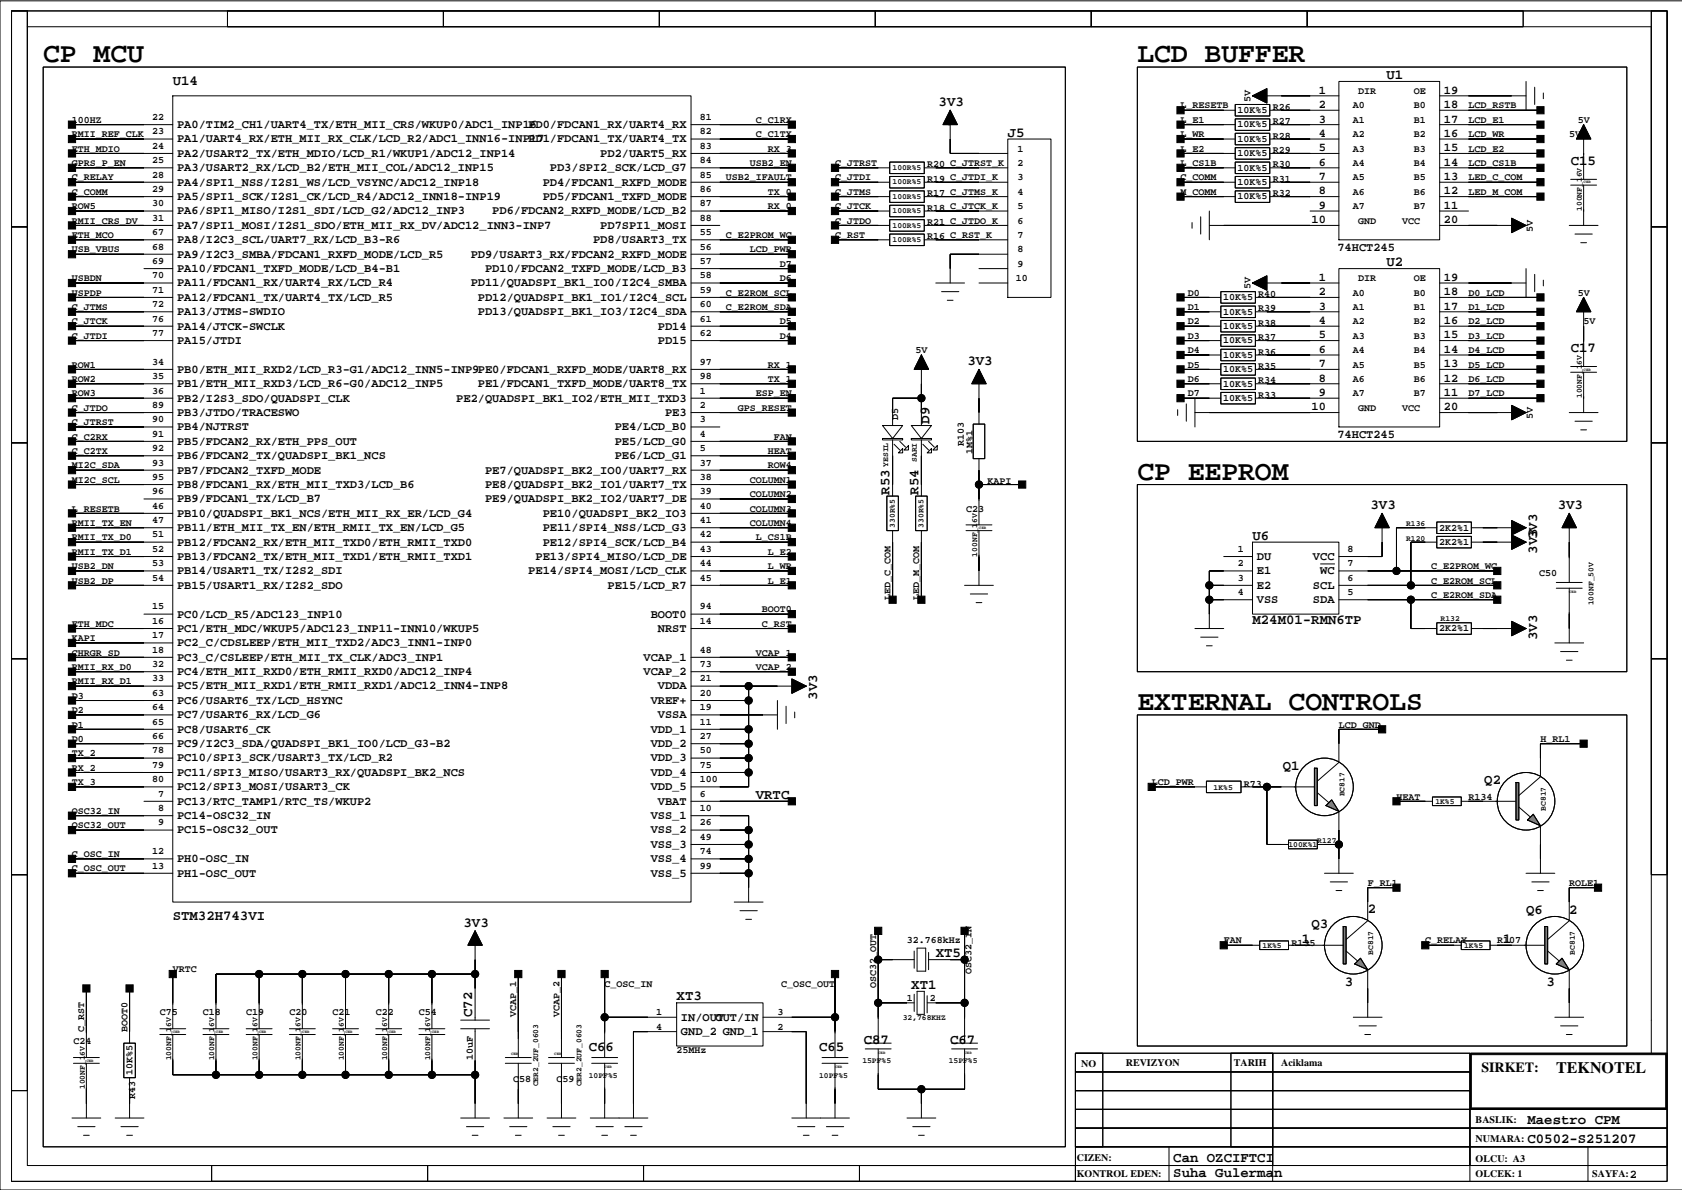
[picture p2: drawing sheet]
<svg xmlns="http://www.w3.org/2000/svg" width="297mm" height="210mm" viewBox="0 0 297 210" stroke-linecap="round" stroke-linejoin="round" font-family="sans-serif">
<defs><g id="words">
<g font-size="4.9">
<text x="7.6" y="10.9">CP MCU</text>
<text x="200.6" y="10.9">LCD BUFFER</text>
<text x="200.6" y="84.6">CP EEPROM</text>
<text x="200.6" y="125.2">EXTERNAL CONTROLS</text>
</g>
<text font-size="2.8" x="274.5" y="189.3">TEKNOTEL</text>
<g font-size="2.5">
<text x="30.5" y="15.1">U14</text>
<text x="244.5" y="13.9">U1</text>
<text x="165.6" y="18.8">3V3</text>
<text x="177.8" y="24.1">J5</text>
<text x="277.1" y="29.2">C15</text>
<text x="244.5" y="46.9">U2</text>
<text x="170.6" y="64.5">3V3</text>
<text x="277.1" y="62.2">C17</text>
<text x="164" y="74.7" transform="rotate(-90 164 74.7)">D9</text>
<text x="156.9" y="87.2" transform="rotate(-90 156.9 87.2)">R53</text>
<text x="162" y="87.2" transform="rotate(-90 162 87.2)">R54</text>
<text x="241.8" y="89.9">3V3</text>
<text x="274.8" y="89.9">3V3</text>
<text x="220.9" y="95.2">U6</text>
<text x="271.1" y="95.1" transform="rotate(-90 271.1 95.1)">3V3</text>
<text x="271.1" y="97.7" transform="rotate(-90 271.1 97.7)">3V3</text>
<text x="220.9" y="110.1">M24M01-RMN6TP</text>
<text x="271.1" y="112.9" transform="rotate(-90 271.1 112.9)">3V3</text>
<text x="144.2" y="123.4" transform="rotate(-90 144.2 123.4)">3V3</text>
<text x="226.3" y="135.8">Q1</text>
<text x="133.3" y="140.9">VRTC</text>
<text x="261.8" y="138.4">Q2</text>
<text x="241.2" y="161.1">2</text>
<text x="269.2" y="161.2">Q6</text>
<text x="276.8" y="161.2">2</text>
<text x="30.5" y="162.3">STM32H743VI</text>
<text x="81.8" y="163.5">3V3</text>
<text x="229.6" y="166.3">1</text>
<text x="231.3" y="163.8">Q3</text>
<text x="265.2" y="166.3">1</text>
<text x="165.1" y="168.8">XT5</text>
<text x="237.2" y="173.9">3</text>
<text x="272.8" y="173.9">3</text>
<text x="83.3" y="179.4" transform="rotate(-90 83.3 179.4)">C72</text>
<text x="119.4" y="176.5">XT3</text>
<text x="160.7" y="174.4">XT1</text>
<text x="103.9" y="185.3">C66</text>
<text x="144.5" y="185.3">C65</text>
<text x="152.4" y="184.1">C87</text>
<text x="167.6" y="184.1">C67</text>
<text x="261.3" y="189.1">SIRKET:</text>
<text x="269.4" y="198.3">Maestro CPM</text>
<text x="269.4" y="201.6">C0502-S251207</text>
<text x="207" y="207.7">Suha Gulerman</text>
<text x="207" y="204.9">Can OZCIFTCI</text>
</g>
<g font-size="2.1">
<text x="232.6" y="16.5">1</text>
<text x="254.7" y="16.5">19</text>
<text x="31.2" y="22.6">PA0/TIM2_CH1/UART4_TX/ETH_MII_CRS/WKUP0/ADC1_INP16</text>
<text x="93.2" y="22.6">PD0/FDCAN1_RX/UART4_RX</text>
<text x="232.6" y="19.1">2</text>
<text x="232.6" y="21.6">3</text>
<text x="254.7" y="21.6">17</text>
<text x="254.7" y="19.1">18</text>
<text x="31.2" y="25.1">PA1/UART4_RX/ETH_MII_RX_CLK/LCD_R2/ADC1_INN16-INP17</text>
<text x="31.2" y="27.7">PA2/USART2_TX/ETH_MDIO/LCD_R1/WKUP1/ADC12_INP14</text>
<text x="93.2" y="25.1">PD1/FDCAN1_TX/UART4_TX</text>
<text x="105.9" y="27.7">PD2/UART5_RX</text>
<text x="232.6" y="26.7">5</text>
<text x="232.6" y="29.2">6</text>
<text x="232.6" y="24.1">4</text>
<text x="254.7" y="26.7">15</text>
<text x="254.7" y="29.2">14</text>
<text x="254.7" y="24.1">16</text>
<text x="31.2" y="30.2">PA3/USART2_RX/LCD_B2/ETH_MII_COL/ADC12_INP15</text>
<text x="31.2" y="32.7">PA4/SPI1_NSS/I2S1_WS/LCD_VSYNC/ADC12_INP18</text>
<text x="31.2" y="35.3">PA5/SPI1_SCK/I2S1_CK/LCD_R4/ADC12_INN18-INP19</text>
<text x="95.7" y="35.3">PD5/FDCAN1_TXFD_MODE</text>
<text x="95.7" y="32.7">PD4/FDCAN1_RXFD_MODE</text>
<text x="97" y="30.2">PD3/SPI2_SCK/LCD_G7</text>
<text x="232.6" y="31.8">7</text>
<text x="232.6" y="34.3">8</text>
<text x="254.7" y="31.8">13</text>
<text x="254.7" y="34.3">12</text>
<text x="31.2" y="37.8">PA6/SPI1_MISO/I2S1_SDI/LCD_G2/ADC12_INP3</text>
<text x="31.2" y="40.4">PA7/SPI1_MOSI/I2S1_SDO/ETH_MII_RX_DV/ADC12_INN3-INP7</text>
<text x="86.8" y="37.8">PD6/FDCAN2_RXFD_MODE/LCD_B2</text>
<text x="105.9" y="40.4">PD7SPI1_MOSI</text>
<text x="231.3" y="39.4">10</text>
<text x="232.6" y="36.8">9</text>
<text x="254.7" y="36.8">11</text>
<text x="254.7" y="39.4">20</text>
<text x="31.2" y="48">PA10/FDCAN1_TXFD_MODE/LCD_B4-B1</text>
<text x="31.2" y="45.4">PA9/I2C3_SMBA/FDCAN1_RXFD_MODE/LCD_R5</text>
<text x="31.2" y="42.9">PA8/I2C3_SCL/UART7_RX/LCD_B3-R6</text>
<text x="83" y="45.4">PD9/USART3_RX/FDCAN2_RXFD_MODE</text>
<text x="85.6" y="48">PD10/FDCAN2_TXFD_MODE/LCD_B3</text>
<text x="104.6" y="42.9">PD8/USART3_TX</text>
<text x="235.9" y="44.2">74HCT245</text>
<text x="31.2" y="53.1">PA12/FDCAN1_TX/UART4_TX/LCD_R5</text>
<text x="31.2" y="50.5">PA11/FDCAN1_RX/UART4_RX/LCD_R4</text>
<text x="83" y="50.5">PD11/QUADSPI_BK1_IO0/I2C4_SMBA</text>
<text x="84.3" y="53.1">PD12/QUADSPI_BK1_IO1/I2C4_SCL</text>
<text x="232.6" y="49.5">1</text>
<text x="232.6" y="52.1">2</text>
<text x="254.7" y="52.1">18</text>
<text x="254.7" y="49.5">19</text>
<text x="31.2" y="55.6">PA13/JTMS-SWDIO</text>
<text x="31.2" y="58.1">PA14/JTCK-SWCLK</text>
<text x="84.3" y="55.6">PD13/QUADSPI_BK1_IO3/I2C4_SDA</text>
<text x="116.1" y="58.1">PD14</text>
<text x="232.6" y="54.6">3</text>
<text x="232.6" y="57.2">4</text>
<text x="232.6" y="59.7">5</text>
<text x="254.7" y="59.7">15</text>
<text x="254.7" y="57.2">16</text>
<text x="254.7" y="54.6">17</text>
<text x="31.2" y="65.8">PB0/ETH_MII_RXD2/LCD_R3-G1/ADC12_INN5-INP9PE0/FDCAN1_RXFD_MODE/UART8_RX</text>
<text x="31.2" y="60.7">PA15/JTDI</text>
<text x="116.1" y="60.7">PD15</text>
<text x="232.6" y="64.8">7</text>
<text x="232.6" y="62.2">6</text>
<text x="254.7" y="62.2">14</text>
<text x="254.7" y="64.8">13</text>
<text x="31.2" y="68.3">PB1/ETH_MII_RXD3/LCD_R6-G0/ADC12_INP5</text>
<text x="31.2" y="70.8">PB2/I2S3_SDO/QUADSPI_CLK</text>
<text x="80.5" y="70.8">PE2/QUADSPI_BK1_IO2/ETH_MII_TXD3</text>
<text x="84.3" y="68.3">PE1/FDCAN1_TXFD_MODE/UART8_TX</text>
<text x="232.6" y="67.3">8</text>
<text x="232.6" y="69.9">9</text>
<text x="254.7" y="67.3">12</text>
<text x="254.7" y="69.9">11</text>
<text x="31.2" y="75.9">PB4/NJTRST</text>
<text x="31.2" y="73.4">PB3/JTDO/TRACESWO</text>
<text x="108.4" y="75.9">PE4/LCD_B0</text>
<text x="117.3" y="73.4">PE3</text>
<text x="231.3" y="72.4">10</text>
<text x="235.9" y="77.2">74HCT245</text>
<text x="254.7" y="72.4">20</text>
<text x="31.2" y="83.5">PB7/FDCAN2_TXFD_MODE</text>
<text x="31.2" y="81">PB6/FDCAN2_TX/QUADSPI_BK1_NCS</text>
<text x="31.2" y="78.4">PB5/FDCAN2_RX/ETH_PPS_OUT</text>
<text x="85.6" y="83.5">PE7/QUADSPI_BK2_IO0/UART7_RX</text>
<text x="108.4" y="78.4">PE5/LCD_G0</text>
<text x="108.4" y="81">PE6/LCD_G1</text>
<text x="31.2" y="88.6">PB9/FDCAN1_TX/LCD_B7</text>
<text x="31.2" y="86.1">PB8/FDCAN1_RX/ETH_MII_TXD3/LCD_B6</text>
<text x="85.6" y="86.1">PE8/QUADSPI_BK2_IO1/UART7_TX</text>
<text x="85.6" y="88.6">PE9/QUADSPI_BK2_IO2/UART7_DE</text>
<text x="31.2" y="91.1">PB10/QUADSPI_BK1_NCS/ETH_MII_RX_ER/LCD_G4</text>
<text x="31.2" y="93.7">PB11/ETH_MII_TX_EN/ETH_RMII_TX_EN/LCD_G5</text>
<text x="95.7" y="91.1">PE10/QUADSPI_BK2_IO3</text>
<text x="95.7" y="93.7">PE11/SPI4_NSS/LCD_G3</text>
<text x="31.2" y="101.3">PB14/USART1_TX/I2S2_SDI</text>
<text x="31.2" y="98.8">PB13/FDCAN2_TX/ETH_MII_TXD1/ETH_RMII_TXD1</text>
<text x="31.2" y="96.2">PB12/FDCAN2_RX/ETH_MII_TXD0/ETH_RMII_TXD0</text>
<text x="93.2" y="101.3">PE14/SPI4_MOSI/LCD_CLK</text>
<text x="94.5" y="98.8">PE13/SPI4_MISO/LCD_DE</text>
<text x="95.7" y="96.2">PE12/SPI4_SCK/LCD_B4</text>
<text x="221.7" y="98.8">DU</text>
<text x="221.7" y="101.3">E1</text>
<text x="231.6" y="98.8">VCC</text>
<text x="232.9" y="101.3">WC</text>
<text x="31.2" y="103.8">PB15/USART1_RX/I2S2_SDO</text>
<text x="107.2" y="103.8">PE15/LCD_R7</text>
<text x="221.7" y="103.8">E2</text>
<text x="221.7" y="106.4">VSS</text>
<text x="231.6" y="103.8">SCL</text>
<text x="231.6" y="106.4">SDA</text>
<text x="31.2" y="108.9">PC0/LCD_R5/ADC123_INP10</text>
<text x="31.2" y="111.5">PC1/ETH_MDC/WKUP5/ADC123_INP11-INN10/WKUP5</text>
<text x="31.2" y="114">PC2_C/CDSLEEP/ETH_MII_TXD2/ADC3_INN1-INP0</text>
<text x="114.8" y="108.9">BOOT0</text>
<text x="116.1" y="111.5">NRST</text>
<text x="31.2" y="116.5">PC3_C/CSLEEP/ETH_MII_TX_CLK/ADC3_INP1</text>
<text x="31.2" y="119.1">PC4/ETH_MII_RXD0/ETH_RMII_RXD0/ADC12_INP4</text>
<text x="113.5" y="116.5">VCAP_1</text>
<text x="113.5" y="119.1">VCAP_2</text>
<text x="31.2" y="121.6">PC5/ETH_MII_RXD1/ETH_RMII_RXD1/ADC12_INN4-INP8</text>
<text x="31.2" y="124.2">PC6/USART6_TX/LCD_HSYNC</text>
<text x="114.8" y="124.2">VREF+</text>
<text x="116.1" y="121.6">VDDA</text>
<text x="31.2" y="131.8">PC9/I2C3_SDA/QUADSPI_BK1_IO0/LCD_G3-B2</text>
<text x="31.2" y="129.2">PC8/USART6_CK</text>
<text x="31.2" y="126.7">PC7/USART6_RX/LCD_G6</text>
<text x="114.8" y="129.2">VDD_1</text>
<text x="114.8" y="131.8">VDD_2</text>
<text x="116.1" y="126.7">VSSA</text>
<text x="31.2" y="136.9">PC11/SPI3_MISO/USART3_RX/QUADSPI_BK2_NCS</text>
<text x="31.2" y="134.3">PC10/SPI3_SCK/USART3_TX/LCD_R2</text>
<text x="114.8" y="134.3">VDD_3</text>
<text x="114.8" y="136.9">VDD_4</text>
<text x="31.2" y="141.9">PC13/RTC_TAMP1/RTC_TS/WKUP2</text>
<text x="31.2" y="139.4">PC12/SPI3_MOSI/USART3_CK</text>
<text x="114.8" y="139.4">VDD_5</text>
<text x="116.1" y="141.9">VBAT</text>
<text x="31.2" y="144.5">PC14-OSC32_IN</text>
<text x="31.2" y="147">PC15-OSC32_OUT</text>
<text x="114.8" y="144.5">VSS_1</text>
<text x="114.8" y="147">VSS_2</text>
<text x="114.8" y="149.6">VSS_3</text>
<text x="31.2" y="152.1">PH0-OSC_IN</text>
<text x="31.2" y="154.6">PH1-OSC_OUT</text>
<text x="114.8" y="152.1">VSS_4</text>
<text x="114.8" y="154.6">VSS_5</text>
<text x="120.1" y="180">IN/OUT</text>
<text x="120.1" y="182.6">GND_2 GND_1</text>
<text x="126.2" y="180">OUT/IN</text>
<text x="287.5" y="207.7">2</text>
</g>
<g font-size="1.8">
<text x="220.6" y="17.9" transform="rotate(-90 220.6 17.9)">5V</text>
<text x="239.6" y="16.6">DIR</text>
<text x="249.4" y="16.6">OE</text>
<text x="12.7" y="21.7">100HZ</text>
<text x="26.8" y="23.7">23</text>
<text x="26.8" y="21.2">22</text>
<text x="123.4" y="21.2">81</text>
<text x="123.4" y="23.7">82</text>
<text x="133.3" y="21.7">C_C1RX</text>
<text x="208.2" y="21.7">L_E1</text>
<text x="208.2" y="19.1">L_RESETB</text>
<text x="218.3" y="22.5">10K%5</text>
<text x="218.3" y="19.9">10K%5</text>
<text x="224.5" y="21.9">R27</text>
<text x="224.5" y="19.4">R26</text>
<text x="238.6" y="19.1">A0</text>
<text x="238.6" y="21.7">A1</text>
<text x="249.4" y="21.7">B1</text>
<text x="249.4" y="19.1">B0</text>
<text x="259" y="19.1">LCD_RSTB</text>
<text x="259" y="21.7">LCD_E1</text>
<text x="278.3" y="21.7">5V</text>
<text x="12.7" y="24.2">RMII_REF_CLK</text>
<text x="12.7" y="26.8">ETH_MDIO</text>
<text x="12.7" y="29.3">GPRS_P_EN</text>
<text x="26.8" y="28.8">25</text>
<text x="26.8" y="26.2">24</text>
<text x="123.4" y="26.2">83</text>
<text x="123.4" y="28.8">84</text>
<text x="132.3" y="29.3">USB2_EN</text>
<text x="133.3" y="24.2">C_C1TX</text>
<text x="135.4" y="26.8">RX_3</text>
<text x="147.3" y="29.3">C_JTRST</text>
<text x="163.5" y="29.5">R20 C_JTRST_K</text>
<text x="179.5" y="29.3">2</text>
<text x="179.5" y="26.8">1</text>
<text x="208.2" y="24.2">L_WR</text>
<text x="208.2" y="29.3">L_CS1B</text>
<text x="208.2" y="26.8">L_E2</text>
<text x="218.3" y="27.6">10K%5</text>
<text x="218.3" y="25">10K%5</text>
<text x="224.5" y="29.5">R30</text>
<text x="224.5" y="27">R29</text>
<text x="224.5" y="24.5">R28</text>
<text x="238.6" y="24.2">A2</text>
<text x="238.6" y="26.8">A3</text>
<text x="238.6" y="29.3">A4</text>
<text x="249.4" y="29.3">B4</text>
<text x="249.4" y="26.8">B3</text>
<text x="249.4" y="24.2">B2</text>
<text x="259" y="24.2">LCD_WR</text>
<text x="259" y="26.8">LCD_E2</text>
<text x="259" y="29.3">LCD_CS1B</text>
<text x="276.8" y="24.2">5V</text>
<text x="12.7" y="31.8">C_RELAY</text>
<text x="12.7" y="34.4">C_COMM</text>
<text x="26.8" y="33.9">29</text>
<text x="26.8" y="31.3">28</text>
<text x="123.4" y="31.3">85</text>
<text x="123.4" y="33.9">86</text>
<text x="128" y="31.8">USB2_IFAULT</text>
<text x="135.4" y="34.4">TX_0</text>
<text x="147.3" y="31.8">C_JTDI</text>
<text x="147.3" y="34.4">C_JTMS</text>
<text x="163.5" y="34.6">R17 C_JTMS_K</text>
<text x="163.5" y="32.1">R19 C_JTDI_K</text>
<text x="179.5" y="34.4">4</text>
<text x="179.5" y="31.8">3</text>
<text x="208.2" y="34.4">M_COMM</text>
<text x="208.2" y="31.8">C_COMM</text>
<text x="218.3" y="35.2">10K%5</text>
<text x="218.3" y="32.6">10K%5</text>
<text x="218.3" y="30.1">10K%5</text>
<text x="224.5" y="34.6">R32</text>
<text x="224.5" y="32.1">R31</text>
<text x="238.6" y="31.8">A5</text>
<text x="238.6" y="34.4">A6</text>
<text x="249.4" y="34.4">B6</text>
<text x="249.4" y="31.8">B5</text>
<text x="259" y="31.8">LED_C_COM</text>
<text x="259" y="34.4">LED_M_COM</text>
<text x="12.7" y="36.9">ROW5</text>
<text x="12.7" y="42">ETH_MCO</text>
<text x="12.7" y="39.4">RMII_CRS_DV</text>
<text x="26.8" y="41.5">67</text>
<text x="26.8" y="38.9">31</text>
<text x="26.8" y="36.4">30</text>
<text x="123.4" y="36.4">87</text>
<text x="123.4" y="38.9">88</text>
<text x="123.4" y="41.5">55</text>
<text x="128" y="42">C_E2PROM_WC</text>
<text x="135.4" y="36.9">RX_0</text>
<text x="147.3" y="39.4">C_JTDO</text>
<text x="147.3" y="42">C_RST</text>
<text x="147.3" y="36.9">C_JTCK</text>
<text x="163.5" y="37.2">R18 C_JTCK_K</text>
<text x="163.5" y="39.7">R21 C_JTDO_K</text>
<text x="179.5" y="42">7</text>
<text x="179.5" y="39.4">6</text>
<text x="179.5" y="36.9">5</text>
<text x="238.6" y="36.9">A7</text>
<text x="239.6" y="39.4">GND</text>
<text x="247.3" y="39.4">VCC</text>
<text x="249.4" y="36.9">B7</text>
<text x="270.4" y="40.9" transform="rotate(-90 270.4 40.9)">5V</text>
<text x="12.7" y="44.5">USB_VBUS</text>
<text x="26.8" y="44">68</text>
<text x="26.8" y="46.6">69</text>
<text x="123.4" y="44">56</text>
<text x="123.4" y="46.6">57</text>
<text x="132.3" y="44.5">LCD_PWR</text>
<text x="137.6" y="47.1">D7</text>
<text x="163.5" y="42.2">R16 C_RST_K</text>
<text x="179.5" y="47.1">9</text>
<text x="179.5" y="44.5">8</text>
<text x="12.7" y="52.1">USPDP</text>
<text x="12.7" y="49.6">USBDN</text>
<text x="26.8" y="49.1">70</text>
<text x="26.8" y="51.6">71</text>
<text x="123.4" y="49.1">58</text>
<text x="123.4" y="51.6">59</text>
<text x="128" y="52.1">C_E2ROM_SCL</text>
<text x="137.6" y="49.6">D6</text>
<text x="179.2" y="49.6">10</text>
<text x="209.5" y="52.1">D0</text>
<text x="215.7" y="53">10K%5</text>
<text x="220.6" y="50.9" transform="rotate(-90 220.6 50.9)">5V</text>
<text x="221.9" y="52.4">R40</text>
<text x="238.6" y="52.1">A0</text>
<text x="239.6" y="49.6">DIR</text>
<text x="249.4" y="52.1">B0</text>
<text x="249.4" y="49.6">OE</text>
<text x="259" y="52.1">D0_LCD</text>
<text x="278.3" y="52.1">5V</text>
<text x="12.7" y="57.2">C_JTCK</text>
<text x="12.7" y="59.8">C_JTDI</text>
<text x="12.7" y="54.7">C_JTMS</text>
<text x="26.8" y="56.7">76</text>
<text x="26.8" y="59.3">77</text>
<text x="26.8" y="54.2">72</text>
<text x="123.4" y="54.2">60</text>
<text x="123.4" y="56.7">61</text>
<text x="123.4" y="59.3">62</text>
<text x="128" y="54.7">C_E2ROM_SDA</text>
<text x="137.6" y="59.8">D4</text>
<text x="137.6" y="57.2">D5</text>
<text x="209.5" y="54.7">D1</text>
<text x="209.5" y="57.2">D2</text>
<text x="209.5" y="59.8">D3</text>
<text x="215.7" y="55.5">10K%5</text>
<text x="215.7" y="58">10K%5</text>
<text x="221.9" y="54.9">R39</text>
<text x="221.9" y="57.5">R38</text>
<text x="238.6" y="54.7">A1</text>
<text x="238.6" y="57.2">A2</text>
<text x="238.6" y="59.8">A3</text>
<text x="249.4" y="59.8">B3</text>
<text x="249.4" y="57.2">B2</text>
<text x="249.4" y="54.7">B1</text>
<text x="259" y="57.2">D2_LCD</text>
<text x="259" y="59.8">D3_LCD</text>
<text x="259" y="54.7">D1_LCD</text>
<text x="279.3" y="57.2">5V</text>
<text x="12.7" y="64.8">ROW1</text>
<text x="26.8" y="64.3">34</text>
<text x="123.4" y="64.3">97</text>
<text x="135.4" y="64.8">RX_1</text>
<text x="161.5" y="62.3">5V</text>
<text x="209.5" y="62.3">D4</text>
<text x="209.5" y="64.8">D5</text>
<text x="215.7" y="63.1">10K%5</text>
<text x="215.7" y="65.7">10K%5</text>
<text x="215.7" y="60.6">10K%5</text>
<text x="221.9" y="62.6">R36</text>
<text x="221.9" y="65.1">R35</text>
<text x="221.9" y="60">R37</text>
<text x="238.6" y="62.3">A4</text>
<text x="238.6" y="64.8">A5</text>
<text x="249.4" y="64.8">B5</text>
<text x="249.4" y="62.3">B4</text>
<text x="259" y="64.8">D5_LCD</text>
<text x="259" y="62.3">D4_LCD</text>
<text x="12.7" y="69.9">ROW3</text>
<text x="12.7" y="67.4">ROW2</text>
<text x="26.8" y="72">89</text>
<text x="26.8" y="69.4">36</text>
<text x="26.8" y="66.9">35</text>
<text x="123.4" y="66.9">98</text>
<text x="123.4" y="72">2</text>
<text x="123.4" y="69.4">1</text>
<text x="133.3" y="69.9">ESP_EN</text>
<text x="135.4" y="67.4">TX_1</text>
<text x="209.5" y="67.4">D6</text>
<text x="209.5" y="69.9">D7</text>
<text x="215.7" y="68.2">10K%5</text>
<text x="215.7" y="70.7">10K%5</text>
<text x="221.9" y="67.6">R34</text>
<text x="221.9" y="70.2">R33</text>
<text x="238.6" y="67.4">A6</text>
<text x="238.6" y="69.9">A7</text>
<text x="249.4" y="67.4">B6</text>
<text x="249.4" y="69.9">B7</text>
<text x="259" y="67.4">D6_LCD</text>
<text x="259" y="69.9">D7_LCD</text>
<text x="12.7" y="77.5">C_C2RX</text>
<text x="12.7" y="72.5">C_JTDO</text>
<text x="12.7" y="75">C_JTRST</text>
<text x="26.8" y="74.5">90</text>
<text x="26.8" y="77">91</text>
<text x="123.4" y="77">4</text>
<text x="123.4" y="74.5">3</text>
<text x="130.1" y="72.5">GPS_RESET</text>
<text x="136.5" y="77.5">FAN</text>
<text x="158.4" y="74.1" transform="rotate(-90 158.4 74.1)">D5</text>
<text x="239.6" y="72.5">GND</text>
<text x="247.3" y="72.5">VCC</text>
<text x="270.4" y="73.9" transform="rotate(-90 270.4 73.9)">5V</text>
<text x="12.7" y="80.1">C_C2TX</text>
<text x="12.7" y="82.6">MI2C_SDA</text>
<text x="26.8" y="79.6">92</text>
<text x="26.8" y="82.1">93</text>
<text x="123.4" y="82.1">37</text>
<text x="123.4" y="79.6">5</text>
<text x="135.4" y="80.1">HEAT</text>
<text x="135.4" y="82.6">ROW4</text>
<text x="170" y="78.6" transform="rotate(-90 170 78.6)">R103</text>
<text x="171.5" y="80.1" transform="rotate(-90 171.5 80.1)">1M%1</text>
<text x="12.7" y="85.2">MI2C_SCL</text>
<text x="26.8" y="84.6">95</text>
<text x="26.8" y="87.2">96</text>
<text x="26.8" y="89.7">46</text>
<text x="123.4" y="89.7">40</text>
<text x="123.4" y="87.2">39</text>
<text x="123.4" y="84.6">38</text>
<text x="132.3" y="87.7">COLUMN2</text>
<text x="132.3" y="85.2">COLUMN1</text>
<text x="174.2" y="85.4">KAPI</text>
<text x="12.7" y="92.8">RMII_TX_EN</text>
<text x="12.7" y="95.3">RMII_TX_D0</text>
<text x="12.7" y="90.2">L_RESETB</text>
<text x="26.8" y="94.8">51</text>
<text x="26.8" y="92.3">47</text>
<text x="123.4" y="94.8">42</text>
<text x="123.4" y="92.3">41</text>
<text x="132.3" y="90.2">COLUMN3</text>
<text x="132.3" y="92.8">COLUMN4</text>
<text x="133.3" y="95.3">L_CS1B</text>
<text x="170.4" y="90.2">C23</text>
<text x="253.8" y="93.6">2K2%1</text>
<text x="12.7" y="100.4">USB2_DN</text>
<text x="12.7" y="97.9">RMII_TX_D1</text>
<text x="26.8" y="97.3">52</text>
<text x="26.8" y="99.9">53</text>
<text x="123.4" y="99.9">44</text>
<text x="123.4" y="97.3">43</text>
<text x="135.4" y="97.9">L_E2</text>
<text x="135.4" y="100.4">L_WR</text>
<text x="218.3" y="99.9">2</text>
<text x="218.3" y="97.3">1</text>
<text x="237.7" y="99.9">7</text>
<text x="237.7" y="97.3">8</text>
<text x="252.5" y="100.4">C_E2PROM_WC</text>
<text x="253.8" y="96.1">2K2%1</text>
<text x="271.5" y="101.7">C50</text>
<text x="12.7" y="102.9">USB2_DP</text>
<text x="26.8" y="102.4">54</text>
<text x="26.8" y="107.5">15</text>
<text x="123.4" y="107.5">94</text>
<text x="123.4" y="102.4">45</text>
<text x="135.4" y="102.9">L_E1</text>
<text x="157.1" y="105.8" transform="rotate(-90 157.1 105.8)">LED_C_COM</text>
<text x="162.2" y="105.8" transform="rotate(-90 162.2 105.8)">LED_M_COM</text>
<text x="218.3" y="105">4</text>
<text x="218.3" y="102.4">3</text>
<text x="237.7" y="105">5</text>
<text x="237.7" y="102.4">6</text>
<text x="252.5" y="102.9">C_E2ROM_SCL</text>
<text x="252.5" y="105.5">C_E2ROM_SDA</text>
<text x="12.7" y="110.6">ETH_MDC</text>
<text x="12.7" y="113.1">KAPI</text>
<text x="26.8" y="112.6">17</text>
<text x="26.8" y="110">16</text>
<text x="123.4" y="110">14</text>
<text x="134.4" y="110.6">C_RST</text>
<text x="134.4" y="108">BOOT0</text>
<text x="253.8" y="111.4">2K2%1</text>
<text x="12.7" y="118.2">RMII_RX_D0</text>
<text x="12.7" y="115.6">CHRGR_SD</text>
<text x="26.8" y="117.7">32</text>
<text x="26.8" y="115.1">18</text>
<text x="123.4" y="117.7">73</text>
<text x="123.4" y="115.1">48</text>
<text x="133.3" y="115.6">VCAP_1</text>
<text x="133.3" y="118.2">VCAP_2</text>
<text x="12.7" y="125.8">D2</text>
<text x="12.7" y="123.2">D3</text>
<text x="12.7" y="120.7">RMII_RX_D1</text>
<text x="26.8" y="122.7">63</text>
<text x="26.8" y="125.3">64</text>
<text x="26.8" y="120.2">33</text>
<text x="123.4" y="120.2">21</text>
<text x="123.4" y="122.7">20</text>
<text x="123.4" y="125.3">19</text>
<text x="12.7" y="128.3">D1</text>
<text x="12.7" y="130.9">D0</text>
<text x="26.8" y="127.8">65</text>
<text x="26.8" y="130.4">66</text>
<text x="123.4" y="130.4">27</text>
<text x="123.4" y="127.8">11</text>
<text x="236.2" y="128.3">LCD_GND</text>
<text x="271.7" y="130.9">H_RL1</text>
<text x="12.7" y="135.9">RX_2</text>
<text x="12.7" y="133.4">TX_2</text>
<text x="26.8" y="132.9">78</text>
<text x="26.8" y="135.4">79</text>
<text x="26.8" y="138">80</text>
<text x="123.4" y="138">100</text>
<text x="123.4" y="135.4">75</text>
<text x="123.4" y="132.9">50</text>
<text x="12.7" y="143.6">OSC32_IN</text>
<text x="12.7" y="138.5">TX_3</text>
<text x="27.9" y="143.1">8</text>
<text x="27.9" y="140.5">7</text>
<text x="123.4" y="143.1">10</text>
<text x="123.4" y="140.5">6</text>
<text x="203.2" y="138.5">LCD_PWR</text>
<text x="219.4" y="138.7">R73</text>
<text x="246.3" y="141">HEAT</text>
<text x="259" y="141">R134</text>
<text x="12.7" y="146.1">OSC32_OUT</text>
<text x="27.9" y="145.6">9</text>
<text x="123.4" y="148.1">49</text>
<text x="123.4" y="145.6">26</text>
<text x="12.7" y="151.2">C_OSC_IN</text>
<text x="12.7" y="153.7">C_OSC_OUT</text>
<text x="26.8" y="153.2">13</text>
<text x="26.8" y="150.7">12</text>
<text x="123.4" y="153.2">99</text>
<text x="123.4" y="150.7">74</text>
<text x="241.2" y="156.3">F_RL1</text>
<text x="276.8" y="156.3">ROLE1</text>
<text x="160" y="166.4">32.768kHz</text>
<text x="215.9" y="166.4">FAN</text>
<text x="227.8" y="166.9">R135</text>
<text x="251.4" y="166.4">C_RELAY</text>
<text x="264.1" y="166.4">R107</text>
<text x="30.5" y="171.5">VRTC</text>
<text x="171.4" y="171.8" transform="rotate(-90 171.4 171.8)">OSC32_IN</text>
<text x="28.2" y="179.1">C75</text>
<text x="35.8" y="179.1">C18</text>
<text x="43.4" y="179.1">C19</text>
<text x="51" y="179.1">C20</text>
<text x="58.7" y="179.1">C21</text>
<text x="66.3" y="179.1">C22</text>
<text x="73.9" y="179.1">C54</text>
<text x="91" y="179.4" transform="rotate(-90 91 179.4)">VCAP_1</text>
<text x="98.7" y="179.4" transform="rotate(-90 98.7 179.4)">VCAP_2</text>
<text x="106.7" y="174">C_OSC_IN</text>
<text x="115.8" y="179.1">1</text>
<text x="137.1" y="179.1">3</text>
<text x="137.8" y="174">C_OSC_OUT</text>
<text x="154.5" y="174.4" transform="rotate(-90 154.5 174.4)">OSC32_OUT</text>
<text x="160" y="176.6">1</text>
<text x="164" y="176.6">2</text>
<text x="13" y="184.2">C24</text>
<text x="14.9" y="182" transform="rotate(-90 14.9 182)">C_RST</text>
<text x="22.5" y="182" transform="rotate(-90 22.5 182)">BOOT0</text>
<text x="115.8" y="181.7">4</text>
<text x="119.4" y="185.7">25MHz</text>
<text x="137.1" y="181.7">2</text>
<text x="23.4" y="189.7" transform="rotate(-90 23.4 189.7)">10K%5</text>
<text x="83.4" y="187" transform="rotate(-90 83.4 187)">10uF</text>
<text x="90.5" y="190.8">C58</text>
<text x="98.1" y="190.8">C59</text>
<text x="190.7" y="188.3">NO</text>
<text x="198.6" y="188">REVIZYON</text>
<text x="217.6" y="188">TARIH</text>
<text x="226" y="188">Aciklama</text>
<text x="23.8" y="193.8" transform="rotate(-90 23.8 193.8)">R43</text>
<text x="260.3" y="201.5">NUMARA:</text>
<text x="260.3" y="198.2">BASLIK:</text>
<text x="189.9" y="204.8">CIZEN:</text>
<text x="189.9" y="207.6">KONTROL EDEN:</text>
<text x="260.3" y="207.6">OLCEK: 1</text>
<text x="260.3" y="205">OLCU: A3</text>
<text x="280.9" y="207.6">SAYFA:</text>
</g>
<g font-size="1.4">
<text x="157.4" y="30">100R%5</text>
<text x="157.4" y="35.1">100R%5</text>
<text x="157.4" y="32.5">100R%5</text>
<text x="157.4" y="37.6">100R%5</text>
<text x="157.4" y="40.2">100R%5</text>
<text x="279" y="37.2" transform="rotate(-90 279 37.2)">100NF_16V</text>
<text x="157.4" y="42.7">100R%5</text>
<text x="279" y="70.2" transform="rotate(-90 279 70.2)">100NF_16V</text>
<text x="156.6" y="82.3" transform="rotate(-90 156.6 82.3)">YESIL</text>
<text x="161.7" y="81.5" transform="rotate(-90 161.7 81.5)">SARI</text>
<text x="157.8" y="93.1" transform="rotate(-90 157.8 93.1)">330R%5</text>
<text x="162.9" y="93.1" transform="rotate(-90 162.9 93.1)">330R%5</text>
<text x="248" y="95.4">R120</text>
<text x="248" y="92.8">R136</text>
<text x="172.4" y="98.2" transform="rotate(-90 172.4 98.2)">100NF_16V</text>
<text x="281.1" y="106.8" transform="rotate(-90 281.1 106.8)">100NF_50V</text>
<text x="254.1" y="109.6">R132</text>
<text x="214.1" y="139.3">1K%5</text>
<text x="237.1" y="140.5" transform="rotate(-90 237.1 140.5)">BC817</text>
<text x="253.2" y="141.8">1K%5</text>
<text x="272.7" y="143" transform="rotate(-90 272.7 143)">BC817</text>
<text x="227.3" y="149.5">100K%1</text>
<text x="232.4" y="148.7">R127</text>
<text x="222.7" y="167.2">1K%5</text>
<text x="258.3" y="167.2">1K%5</text>
<text x="242.2" y="168.4" transform="rotate(-90 242.2 168.4)">BC817</text>
<text x="277.8" y="168.4" transform="rotate(-90 277.8 168.4)">BC817</text>
<text x="159.2" y="179.9">32,768KHZ</text>
<text x="30.2" y="187" transform="rotate(-90 30.2 187)">100NF_16V</text>
<text x="37.8" y="187" transform="rotate(-90 37.8 187)">100NF_16V</text>
<text x="45.4" y="187" transform="rotate(-90 45.4 187)">100NF_16V</text>
<text x="53" y="187" transform="rotate(-90 53 187)">100NF_16V</text>
<text x="60.6" y="187" transform="rotate(-90 60.6 187)">100NF_16V</text>
<text x="68.3" y="187" transform="rotate(-90 68.3 187)">100NF_16V</text>
<text x="75.9" y="187" transform="rotate(-90 75.9 187)">100NF_16V</text>
<text x="94.9" y="191.6" transform="rotate(-90 94.9 191.6)">CER2_2UF_0603</text>
<text x="102.6" y="191.6" transform="rotate(-90 102.6 191.6)">CER2_2UF_0603</text>
<text x="103.9" y="190.1">10PF%5</text>
<text x="144.5" y="190.1">10PF%5</text>
<text x="152.1" y="187.6">15PF%5</text>
<text x="167.3" y="187.6">15PF%5</text>
<text x="14.9" y="192.1" transform="rotate(-90 14.9 192.1)">100NF_16V</text>
</g>
<g font-size=".7">
<text x="279.3" y="32.3">CER</text>
<text x="279.3" y="65.4">CER</text>
<text x="172.7" y="93.3">CER</text>
<text x="276.8" y="104.6">CER</text>
<text x="30.5" y="182.2">CER</text>
<text x="38.1" y="182.2">CER</text>
<text x="45.7" y="182.2">CER</text>
<text x="53.3" y="182.2">CER</text>
<text x="60.9" y="182.2">CER</text>
<text x="68.6" y="182.2">CER</text>
<text x="76.2" y="182.2">CER</text>
<text x="154.9" y="185.9">CER</text>
<text x="170.1" y="185.9">CER</text>
<text x="15.2" y="187.2">CER</text>
<text x="90.1" y="186">CER</text>
<text x="97.8" y="186">CER</text>
<text x="106.7" y="188.4">CER</text>
<text x="147.3" y="188.4">CER</text>
</g>
<g font-size=".4">
<text x="167.5" y="22.2" transform="rotate(-90 167.5 22.2)">1</text>
<text x="83.7" y="166.9" transform="rotate(-90 83.7 166.9)">1</text>
</g>
</g></defs>
<g fill="none" stroke="#000" stroke-width=".18">
<path d="M167.6 19.4l1.3 2.6h-2.6zM296.7 .1h-296.7v209.8h296.7M167.6 22v2.5M170.4 93.6h4.6M170.4 92.6h4.6M172.7 88v4.6M172.7 93.6v4.6M276.8 98.2v4.5M274.5 103.8h4.6M274.5 102.7h4.6M276.8 103.8v4.5M226 138.8h5.8"/>
<path d="M236.2 131.2v3.2M236.2 143.2v3.2M269.2 154h5.1M270.2 155.6h3M271.2 157.1h1M271.7 151.5h.1M271.7 151.5v2.5M38.1 176.9v4.6M45.7 176.9v4.6M53.3 176.9v4.6M60.9 176.9v4.6M68.6 176.9v4.6"/>
<path d="M154.9 179.4v4.6M170.1 179.4v4.6M13 187.6h4.5M13 186.5h4.5M15.2 182v4.5M15.2 187.6v4.5M35.8 182.5h4.6M35.8 181.5h4.6M38.1 182.5v4.5M43.4 182.5h4.6M43.4 181.5h4.6M45.7 182.5v4.5"/>
<path d="M51 182.5h4.6M51 181.5h4.6M53.3 182.5v4.5M58.7 182.5h4.5M58.7 181.5h4.5M60.9 182.5v4.5M66.3 182.5h4.5M66.3 181.5h4.5M68.6 182.5v4.5M152.6 184h4.6M152.6 185h4.6M154.9 185v4.6"/>
<path d="M160 197.2h5.1M161 198.7h3M162.5 194.7h.1M162.5 194.7v2.5M167.9 184h4.5M167.9 185h4.5M170.1 185v4.6M162 200.3h1"/>
</g>
<path d="M167.6 19.4l1.3 2.6h-2.6z" fill-rule="evenodd" fill="#000" stroke="#000" stroke-width=".18"/>
<path d="M231.8 135.5h.6v6.6h-.6z" fill-rule="evenodd" fill="#808080" stroke="#000" stroke-width=".18"/>
<path d="M231.8 135.5h.6v6.6h-.6zM232.4 139.8l3.8 3.3M236.2 134.5l-3.8 3.3" fill="none" stroke="#000" stroke-width=".18"/>
<path d="M234.9 141.1l1.3 2-2.3-1z" fill-rule="evenodd" fill="#808080" stroke="#000" stroke-width=".18"/>
<g fill="none" stroke="#000" stroke-width=".18">
<path d="M154.9 37.2h2M154.9 29.6h2M156.9 36.2h6.1v2h-6.1zM156.9 28.6h6.1v2h-6.1zM163 37.2h2.1M163 29.6h2.1M154.9 42.3h2M156.9 41.3h6.1v2h-6.1zM163 42.3h2.1M234.9 141.1l1.3 2-2.3-1zM241.2 159.1v3.2M231.1 166.7h5.8"/>
<path d="M241.2 171.2v3.2"/>
<circle cx="233.6" cy="138.8" r="5.1"/>
</g>
<path d="M236.9 163.4h.5v6.6h-.5z" fill-rule="evenodd" fill="#808080" stroke="#000" stroke-width=".18"/>
<path d="M236.9 163.4h.5v6.6h-.5zM237.4 167.7l3.8 3.3M241.2 162.4l-3.8 3.3" fill="none" stroke="#000" stroke-width=".18"/>
<path d="M240 169l1.2 2-2.2-1z" fill-rule="evenodd" fill="#808080" stroke="#000" stroke-width=".18"/>
<g fill="none" stroke="#000" stroke-width=".18">
<path d="M154.9 34.7h2M154.9 39.8h2M154.9 32.1h2M156.9 33.7h6.1v2h-6.1zM156.9 38.7h6.1v2.1h-6.1zM156.9 31.1h6.1v2.1h-6.1zM163 34.7h2.1M163 39.8h2.1M163 32.1h2.1M171.7 74.8h2v6.1h-2zM172.7 72.8v2M172.7 80.9v2"/>
<path d="M251.4 110.9h2M253.4 109.8h6.1v2.1h-6.1zM259.5 110.9h2.1M271.7 133.7v3.2M261.6 141.3h5.8M271.7 145.8v3.2M240 169l1.2 2-2.2-1zM21.8 184h2.1v6.1h-2.1zM22.9 182v2M22.9 190.1v2"/>
<circle cx="238.7" cy="166.7" r="5.1"/>
</g>
<path d="M267.4 138h.5v6.6h-.5z" fill-rule="evenodd" fill="#808080" stroke="#000" stroke-width=".18"/>
<path d="M267.4 138h.5v6.6h-.5zM271.7 137l-3.8 3.3M267.9 142.4l3.8 3.3" fill="none" stroke="#000" stroke-width=".18"/>
<path d="M269.4 144.6l1-1 1.3 2.1z" fill-rule="evenodd" fill="#808080" stroke="#000" stroke-width=".18"/>
<g fill="none" stroke="#000" stroke-width=".18">
<path d="M2 1.9h2.8v38.1h-2.8zM2 1.9h292.1v206.5h-292.1zM4.8 1.9v203.7h184.9v2.8M4.8 4.7h286.5v181.1M40.1 1.9h38.1v2.8h-38.1zM78.2 1.9h38.1v2.8h-38.1zM116.3 1.9h38.1v2.8h-38.1zM154.4 1.9h38.1v2.8h-38.1zM192.5 1.9h38.1v2.8h-38.1zM208.2 19.4h9.7M217.9 18.4h6.1v2.1h-6.1zM220.9 16.9l2.6-1.3v2.6z"/>
<path d="M220.9 16.9h15.3M224 19.4h12.2M226 16.9h.1M230.6 1.9h38.1v2.8h-38.1zM236.2 14.4h17.7v27.9h-17.7zM253.9 16.9h15.3M253.9 19.4h17.8M266.6 16.9h.1M269.2 14.4v5M270.7 15.4v3M272.2 16.4v1M291.3 1.9h2.8v38.1h-2.8z"/>
<path d="M12.7 27.1h12.7M12.7 32.1h12.7M12.7 37.2h12.7M12.7 39.8h12.7M12.7 24.5h12.7M127 27.1h12.7M127 29.6h12.7M127 32.1h12.7M127 34.7h12.7M127 37.2h12.7M127 22h12.7M127 24.5h12.7"/>
<path d="M147.3 29.6h7.6M147.3 32.1h7.6M147.3 34.7h7.6M147.3 37.2h7.6M147.3 39.8h7.6M165.1 29.6h12.7M165.1 32.1h12.7M165.1 34.7h12.7M165.1 37.2h12.7M165.1 39.8h12.7M167.6 24.5v2.6h10.2M177.8 24.5h7.6v28h-7.6z"/>
<path d="M208.2 27.1h9.7M208.2 29.6h9.7M208.2 32.1h9.7M208.2 34.7h9.7M208.2 22h9.7M208.2 24.5h9.7M210.3 39.3v1M211.8 38.2v3.1M213.3 39.8h22.9M213.3 37.2v5.1M215.9 39.8h.1M217.9 33.7h6.1v2h-6.1z"/>
<path d="M217.9 31.1h6.1v2.1h-6.1zM217.9 28.6h6.1v2h-6.1zM217.9 26h6.1v2.1h-6.1zM217.9 23.5h6.1v2h-6.1zM217.9 21h6.1v2h-6.1zM224 27.1h12.2M224 29.6h12.2M224 32.1h12.2M224 34.7h12.2M224 22h12.2M224 24.5h12.2M231.1 37.2h5.1"/>
<path d="M253.9 27.1h17.8M253.9 29.6h17.8M253.9 32.1h17.8M253.9 34.7h17.8M253.9 37.2h5.1M253.9 39.8h5.1M253.9 22h17.8M253.9 24.5h17.8M276.8 39.8h5.1M277.1 32.7h4.5M277.1 31.6h4.5M279.3 37.2h.1"/>
<path d="M279.3 27.1h.1M279.3 22l1.3 2.5h-2.5zM279.3 22v9.6M279.3 32.7v7.1M2 40h2.8v38.1h-2.8zM12.7 42.3h12.7M12.7 44.8h12.7M12.7 49.9h12.7M12.7 57.5h12.7M12.7 55h12.7M12.7 52.5h12.7M127 44.8h12.7"/>
<path d="M127 47.4h12.7M127 49.9h12.7M127 57.5h12.7M147.3 42.3h7.6M165.1 42.3h12.7M165.1 49.9h5M166.1 51.4h3M167.1 53h1M167.6 47.4h.1M172.7 47.4h5.1M172.7 49.9h5.1M177.8 44.8h-10.2v5.1"/>
<path d="M208.2 57.5h7.1M208.2 55h7.1M208.2 52.5h7.1M215.3 54h6.1v2h-6.1zM215.3 56.5h6.1v2.1h-6.1zM215.3 51.4h6.1v2.1h-6.1zM215.3 59.1h6.1v2h-6.1zM220.9 49.9l2.6-1.3v2.6zM220.9 49.9h15.3M221.4 57.5h14.8M221.4 55h14.8M221.4 52.5h14.8"/>
<path d="M226 49.9h.1M236.2 47.4h17.7v27.9h-17.7zM253.9 49.9h15.3M253.9 57.5h17.8M253.9 55h17.8M253.9 52.5h17.8M266.6 49.9h.1M269.2 47.4v5.1M270.7 48.4v3M272.2 49.4v1M277.8 41.3h3.1M278.8 42.8h1"/>
<path d="M279.3 57.5h.1M279.3 52.5l1.3 2.5h-2.5zM279.3 52.5v12.1M291.3 40h2.8v38.1h-2.8zM2 78.1h2.8v38.1h-2.8zM12.7 60.1h12.7M12.7 77.9h12.7M12.7 72.8h12.7M12.7 75.3h12.7M12.7 65.2h12.7M12.7 67.7h12.7M12.7 70.2h12.7"/>
<path d="M127 60.1h12.7M127 77.9h12.7M127 65.2h12.7M127 67.7h12.7M155.7 75.1h3.5l-1.8 2.2zM155.7 77.3h3.5v.3h-3.5zM157.4 77.6v9.9M157.7 78.4l1 1M158.7 77.9l1 1M159.2 79.1v.8h-.7zM159.5 79.4l.7-.8v.8zM160.7 77.3h3.6v.3h-3.6z"/>
<path d="M160.7 75.1h3.6l-1.8 2.2zM162.5 67.7h.1M162.5 62.6l1.3 2.6h-2.5zM162.5 62.6v12.5M162.5 77.6v9.9M162.5 70.2h-5.1v4.9M162.8 78.4l1 1M163.8 77.9l1 1M164.3 79.1v.8h-.8zM165.3 78.6v.8h-.7zM172.7 65.2l1.3 2.5h-2.6zM172.7 67.7v5.1"/>
<path d="M207.7 72.3v1M208.2 60.1h7.1M208.2 65.2h7.1M208.2 67.7h7.1M208.2 62.6h7.1M208.2 70.2h7.1M209.2 71.3v3M210.8 72.8h25.4M210.8 70.2v5.1M213.3 72.8h.1M215.3 61.6h6.1v2h-6.1zM215.3 66.7h6.1v2h-6.1z"/>
<path d="M215.3 64.1h6.1v2.1h-6.1zM215.3 69.2h6.1v2.1h-6.1zM221.4 60.1h14.8M221.4 65.2h14.8M221.4 67.7h14.8M221.4 62.6h14.8M221.4 70.2h14.8M253.9 60.1h17.8M253.9 72.8h5.1M253.9 65.2h17.8M253.9 67.7h17.8M253.9 62.6h17.8"/>
<path d="M253.9 70.2h17.8M276.8 72.8h5.1M277.1 65.7h4.5M277.1 64.6h4.5M277.8 74.3h3.1M278.8 75.8h1M279.3 70.2h.1M279.3 65.7v7.1M291.3 78.1h2.8v38.1h-2.8zM12.7 95.6h12.7M12.7 80.4h12.7M12.7 98.2h12.7"/>
<path d="M12.7 93.1h12.7M12.7 90.5h12.7M127 95.6h12.7M127 85.5h12.7M127 80.4h12.7M127 98.2h12.7M127 93.1h12.7M127 90.5h12.7M127 88h12.7M127 82.9h12.7M156.4 87.5h2.1v6.1h-2.1zM157.4 93.6v12.2"/>
<path d="M161.5 87.5h2v6.1h-2zM162.5 93.6v12.2M172.7 82.9v5.1M172.7 98.2v5M172.7 85.5h7.6M251.4 95.6h-2.5v7.6M276.8 90.5l1.3 2.6h-2.6zM276.8 93.1v5.1M2 116.2h2.8v38.1h-2.8zM12.7 103.2h12.7M12.7 110.9h12.7M12.7 100.7h12.7"/>
<path d="M12.7 118.5h12.7M127 103.2h12.7M127 110.9h12.7M127 108.3h12.7M127 100.7h12.7M127 115.9h12.7M127 118.5h12.7M139.7 119.8l2.5 1.2-2.5 1.3zM170.1 103.2h5.1M171.2 104.8h3M172.2 106.3h1M172.7 100.7h.1"/>
<path d="M241.2 103.2h22.9M241.2 105.8h22.9M248.9 105.8v5.1h2.5M261.6 110.9h2.5M274.3 113.4h5M275.3 114.9h3M276.3 116.5h1M276.8 110.9h.1M276.8 108.3v5.1M291.3 116.2h2.8v38.1h-2.8zM12.7 138.8h12.7M12.7 131.2h12.7"/>
<path d="M12.7 128.6h12.7M12.7 126.1h12.7M12.7 123.6h12.7M12.7 136.3h12.7M12.7 133.7h12.7M12.7 121h12.7M127 131.2h5.1M127 128.6h5.1M127 126.1h10.1M127 123.6h5.1M127 136.3h5.1M127 133.7h5.1"/>
<path d="M127 121h12.7M132.1 121v17.8h-5.1M134.6 126.1h.1M137.1 123.6v5M138.7 124.6v3M140.2 125.6v1M203.2 138.8h9.6M212.8 137.8h6.1v2h-6.1zM218.9 138.8h7.1M223.5 138.8v10.2h2.5M243.8 128.6h-7.6v2.6M279.3 131.2h-7.6v2.5"/>
<path d="M2 154.3h2.8v38.1h-2.8zM12.7 154h12.7M12.7 143.9h12.7M12.7 146.4h12.7M12.7 151.5h12.7M127 141.3h12.7M127 154h5.1M127 149h5.1M127 143.9h5.1v15.2M127 146.4h5.1M127 151.5h5.1M129.5 159.1h5.1"/>
<path d="M132.1 156.6h.1M233.6 154h5.1M233.6 149h2.6M234.6 155.6h3.1M235.7 157.1h1M236.2 151.5h.1M236.2 146.4v7.6M246.3 141.3h6.4M246.3 156.6h-5.1v2.5M252.7 140.6h5.1v1.5h-5.1zM257.8 141.3h3.8M269.4 144.6l1-1 1.3 2.1z"/>
<path d="M271.7 149v2.5M281.9 156.6h-5.1v5.7M15.2 174.4v7.6M22.9 174.4v7.6M30.5 171.8v9.7M45.7 171.8v5.1M53.3 171.8v5.1M60.9 171.8v5.1M68.6 171.8v5.1M76.2 171.8v9.7M81.3 179.9h5M83.8 164.2l1.3 2.5h-2.6z"/>
<path d="M83.8 166.7v13.2M83.8 171.8h-45.7v5.1M91.4 171.8v14.7M99 171.8v14.7M106.7 179.4h12.7M106.7 171.8v14.7M119.4 176.9h15.2v7.6h-15.2zM130.5 160.6h3.1M131.5 162.2h1.1M134.6 179.4h12.7M147.3 171.8v14.7M154.9 176.9h6.4"/>
<path d="M154.9 164.2v15.2M154.9 169.3h6.4M161.3 167.7v3.1M161.3 175.4v3M161.8 174.9h1.2v4h-1.2zM161.8 167.2h1.5v4.1h-1.5zM163.5 176.9h6.6M163.5 175.6v3.1M163.8 169.3h6.3M163.8 168v3M170.1 164.2v15.2M215.9 166.7h6.3"/>
<path d="M222.2 166h5.1v1.5h-5.1zM227.3 166.7h3.8M238.7 179.4h5.1M241.2 176.9h.1M241.2 174.4v5M251.4 166.7h5.1M264.1 166.7h8.4M276.8 171.2v5.7M12.7 197.2h5.1M13.7 198.7h3.1M15.2 194.7h.1M15.2 192.1v5.1"/>
<path d="M20.3 197.2h5.1M21.3 198.7h3.1M22.9 194.7h.1M22.9 192.1v5.1M28.2 182.5h4.6M28.2 181.5h4.6M30.5 182.5v7.1h53.3M38.1 187v2.6M45.7 187v2.6M53.3 187v2.6M60.9 187v2.6M68.6 187v2.6"/>
<path d="M73.9 182.5h4.6M73.9 181.5h4.6M76.2 182.5v7.1M81.3 197.2h5M81.3 181.5h5M82.3 198.7h3M83.8 194.7h.1M83.8 181.5v15.7M88.9 197.2h5.1M89.1 186.5h4.6M89.1 187.6h4.6M89.9 198.7h3"/>
<path d="M91.4 194.7h.1M91.4 187.6v9.6M96.5 197.2h5.1M96.8 186.5h4.5M96.8 187.6h4.5M97.5 198.7h3.1M99 194.7h.1M99 187.6v9.6M104.1 197.2h10.2M104.4 186.5h4.5M104.4 187.6h4.5M105.1 198.7h3.1"/>
<path d="M106.7 194.7h.1M106.7 187.6v9.6M110.2 198.7h3.1M111.7 194.7h.1M119.4 182h-7.7v15.2M134.6 182h7.6v15.2M139.7 197.2h10.1M140.7 198.7h3M142.2 194.7h.1M145 186.5h4.6M145 187.6h4.6M145.8 198.7h3"/>
<path d="M147.3 194.7h.1M147.3 187.6v9.6M154.9 189.6v2.5h15.2v-2.5M162.5 192.1v2.6M189.7 192.4h34.8v3.3h-34.8zM189.7 185.8h4.8v16.5h-4.8zM189.7 185.8h34.8v3.3h-34.8zM189.7 195.7h34.8v3.3h-34.8zM189.7 199h34.8v3.3h-34.8zM189.7 189.1h34.8v3.3h-34.8zM217.1 185.8h7.4v16.5h-7.4zM224.5 192.4h34.8v3.3h-34.8z"/>
<path d="M224.5 199h34.8v3.3h-34.8zM224.5 195.7h34.8v3.3h-34.8zM224.5 185.8h34.8v3.3h-34.8zM224.5 189.1h34.8v3.3h-34.8zM239.7 181h3.1M240.7 182.5h1.1M259.3 199h34.8v3.3h-34.8zM259.3 195.7h34.8v3.3h-34.8zM259.5 185.8h34.6M14.7 200.3h1M22.3 200.3h1.1M37.3 205.6h38.1v2.8h-38.1z"/>
<path d="M75.4 205.6h38.1v2.8h-38.1zM83.3 200.3h1M90.9 200.3h1M98.5 200.3h1M106.1 200.3h1.1M111.2 200.3h1M113.5 205.6h38.1v2.8h-38.1zM141.7 200.3h1M146.8 200.3h1M151.6 205.6h38.1v2.8h-38.1zM189.7 202.3h34.8v3.3h-34.8zM206.2 202.3v6.1"/>
<path d="M224.5 202.3h34.8v3.3h-34.8zM224.5 205.6v2.8M259.3 202.3h34.8v3.3h-34.8zM259.3 205.6v2.8M280.1 202.3v6.1"/>
<circle cx="162.5" cy="70.2" r=".63"/>
<circle cx="172.7" cy="85.5" r=".63"/>
<circle cx="248.9" cy="103.2" r=".63"/>
<circle cx="248.9" cy="105.8" r=".63"/>
<circle cx="132" cy="131.2" r=".63"/>
<circle cx="132" cy="136.3" r=".63"/>
<circle cx="132" cy="123.6" r=".63"/>
<circle cx="132" cy="121" r=".63"/>
<circle cx="132" cy="128.6" r=".63"/>
<circle cx="132" cy="133.7" r=".63"/>
<circle cx="223.5" cy="138.8" r=".63"/>
<circle cx="132" cy="146.4" r=".63"/>
<circle cx="132" cy="154" r=".63"/>
<circle cx="132" cy="151.5" r=".63"/>
<circle cx="132" cy="149" r=".63"/>
<circle cx="236.2" cy="149" r=".63"/>
<circle cx="269.2" cy="141.3" r="5.1"/>
<circle cx="45.7" cy="171.8" r=".63"/>
<circle cx="53.3" cy="171.8" r=".63"/>
<circle cx="60.9" cy="171.8" r=".63"/>
<circle cx="68.6" cy="171.8" r=".63"/>
<circle cx="76.2" cy="171.8" r=".63"/>
<circle cx="83.8" cy="171.8" r=".63"/>
<circle cx="106.7" cy="179.4" r=".63"/>
<circle cx="147.3" cy="179.4" r=".63"/>
<circle cx="154.9" cy="169.3" r=".63"/>
<circle cx="154.9" cy="176.9" r=".63"/>
<circle cx="170.1" cy="176.9" r=".63"/>
<circle cx="170.1" cy="169.3" r=".63"/>
<circle cx="38.1" cy="189.6" r=".63"/>
<circle cx="45.7" cy="189.6" r=".63"/>
<circle cx="53.3" cy="189.6" r=".63"/>
<circle cx="60.9" cy="189.6" r=".63"/>
<circle cx="68.6" cy="189.6" r=".63"/>
<circle cx="76.2" cy="189.6" r=".63"/>
<circle cx="83.8" cy="189.6" r=".63"/>
<circle cx="162.5" cy="192.1" r=".63"/>
</g>
<g fill="#000" stroke="#000" stroke-width=".18">
<path d="M208.2 19.4h7.7z" fill-rule="evenodd"/>
<path d="M220.9 16.9l2.6-1.3v2.6z" fill-rule="evenodd"/>
<path d="M226 16.9h5.1z" fill-rule="evenodd"/>
<path d="M226 19.4h5.1z" fill-rule="evenodd"/>
<path d="M259 16.9h7.6z" fill-rule="evenodd"/>
<path d="M259 19.4h12.7z" fill-rule="evenodd"/>
<path d="M12.1 36.6h1.2v1.3h-1.2z" fill-rule="evenodd"/>
<path d="M12.1 31.5h1.2v1.3h-1.2z" fill-rule="evenodd"/>
<path d="M12.1 23.9h1.2v1.3h-1.2z" fill-rule="evenodd"/>
<path d="M12.1 26.4h1.2v1.3h-1.2z" fill-rule="evenodd"/>
<path d="M12.7 37.2h12.7z" fill-rule="evenodd"/>
<path d="M12.7 32.1h12.7z" fill-rule="evenodd"/>
<path d="M12.7 24.5h12.7z" fill-rule="evenodd"/>
<path d="M12.7 27.1h12.7z" fill-rule="evenodd"/>
<path d="M12.7 39.8h12.7z" fill-rule="evenodd"/>
<path d="M139 21.4h1.3v1.2h-1.3z" fill-rule="evenodd"/>
<path d="M139 23.9h1.3v1.3h-1.3z" fill-rule="evenodd"/>
<path d="M139 34h1.3v1.3h-1.3z" fill-rule="evenodd"/>
<path d="M139 36.6h1.3v1.3h-1.3z" fill-rule="evenodd"/>
<path d="M139 29h1.3v1.2h-1.3z" fill-rule="evenodd"/>
<path d="M139 31.5h1.3v1.3h-1.3z" fill-rule="evenodd"/>
<path d="M139 26.4h1.3v1.3h-1.3z" fill-rule="evenodd"/>
<path d="M127 22h12.7z" fill-rule="evenodd"/>
<path d="M127 24.5h12.7z" fill-rule="evenodd"/>
<path d="M127 34.7h12.7z" fill-rule="evenodd"/>
<path d="M127 37.2h12.7z" fill-rule="evenodd"/>
<path d="M127 29.6h12.7z" fill-rule="evenodd"/>
<path d="M127 32.1h12.7z" fill-rule="evenodd"/>
<path d="M127 27.1h12.7z" fill-rule="evenodd"/>
<path d="M146.7 29h1.2v1.2h-1.2z" fill-rule="evenodd"/>
<path d="M146.7 36.6h1.2v1.3h-1.2z" fill-rule="evenodd"/>
<path d="M146.7 31.5h1.2v1.3h-1.2z" fill-rule="evenodd"/>
<path d="M146.7 34h1.2v1.3h-1.2z" fill-rule="evenodd"/>
<path d="M147.3 39.8h7.6z" fill-rule="evenodd"/>
<path d="M147.3 29.6h7.6z" fill-rule="evenodd"/>
<path d="M147.3 37.2h7.6z" fill-rule="evenodd"/>
<path d="M147.3 32.1h7.6z" fill-rule="evenodd"/>
<path d="M147.3 34.7h7.6z" fill-rule="evenodd"/>
<path d="M167.6 24.5v2.6z" fill-rule="evenodd"/>
<path d="M167.6 27.1h5.1z" fill-rule="evenodd"/>
<path d="M165.1 29.6h7.6z" fill-rule="evenodd"/>
<path d="M165.1 34.7h7.6z" fill-rule="evenodd"/>
<path d="M165.1 32.1h7.6z" fill-rule="evenodd"/>
<path d="M165.1 37.2h7.6z" fill-rule="evenodd"/>
<path d="M165.1 39.8h7.6z" fill-rule="evenodd"/>
<path d="M207.6 34h1.3v1.3h-1.3z" fill-rule="evenodd"/>
<path d="M207.6 31.5h1.3v1.3h-1.3z" fill-rule="evenodd"/>
<path d="M207.6 23.9h1.3v1.3h-1.3z" fill-rule="evenodd"/>
<path d="M207.6 29h1.3v1.2h-1.3z" fill-rule="evenodd"/>
<path d="M207.6 26.4h1.3v1.3h-1.3z" fill-rule="evenodd"/>
<path d="M207.6 21.4h1.3v1.2h-1.3z" fill-rule="evenodd"/>
<path d="M207.6 18.8h1.3v1.3h-1.3z" fill-rule="evenodd"/>
<path d="M208.2 34.7h7.7z" fill-rule="evenodd"/>
<path d="M208.2 32.1h7.7z" fill-rule="evenodd"/>
<path d="M208.2 24.5h7.7z" fill-rule="evenodd"/>
<path d="M208.2 29.6h7.7z" fill-rule="evenodd"/>
<path d="M208.2 27.1h7.7z" fill-rule="evenodd"/>
<path d="M208.2 22h7.7z" fill-rule="evenodd"/>
<path d="M215.9 39.8h15.2z" fill-rule="evenodd"/>
<path d="M226 24.5h5.1z" fill-rule="evenodd"/>
<path d="M226 22h5.1z" fill-rule="evenodd"/>
<path d="M226 34.7h5.1z" fill-rule="evenodd"/>
<path d="M226 27.1h5.1z" fill-rule="evenodd"/>
<path d="M226 32.1h5.1z" fill-rule="evenodd"/>
<path d="M226 29.6h5.1z" fill-rule="evenodd"/>
<path d="M271.1 23.9h1.3v1.3h-1.3z" fill-rule="evenodd"/>
<path d="M271.1 18.8h1.3v1.3h-1.3z" fill-rule="evenodd"/>
<path d="M271.1 21.4h1.3v1.2h-1.3z" fill-rule="evenodd"/>
<path d="M271.1 26.4h1.3v1.3h-1.3z" fill-rule="evenodd"/>
<path d="M271.1 29h1.3v1.2h-1.3z" fill-rule="evenodd"/>
<path d="M271.1 31.5h1.3v1.3h-1.3z" fill-rule="evenodd"/>
<path d="M271.1 34h1.3v1.3h-1.3z" fill-rule="evenodd"/>
<path d="M259 24.5h12.7z" fill-rule="evenodd"/>
<path d="M259 22h12.7z" fill-rule="evenodd"/>
<path d="M259 27.1h12.7z" fill-rule="evenodd"/>
<path d="M259 29.6h12.7z" fill-rule="evenodd"/>
<path d="M259 32.1h12.7z" fill-rule="evenodd"/>
<path d="M259 34.7h12.7z" fill-rule="evenodd"/>
<path d="M279.3 22l1.3 2.5h-2.5z" fill-rule="evenodd"/>
<path d="M12.1 56.9h1.2v1.3h-1.2z" fill-rule="evenodd"/>
<path d="M12.1 54.4h1.2v1.2h-1.2z" fill-rule="evenodd"/>
<path d="M12.1 51.8h1.2v1.3h-1.2z" fill-rule="evenodd"/>
<path d="M12.1 44.2h1.2v1.3h-1.2z" fill-rule="evenodd"/>
<path d="M12.1 49.3h1.2v1.3h-1.2z" fill-rule="evenodd"/>
<path d="M12.1 41.7h1.2v1.2h-1.2z" fill-rule="evenodd"/>
<path d="M12.1 39.1h1.2v1.3h-1.2z" fill-rule="evenodd"/>
<path d="M12.7 57.5h12.7z" fill-rule="evenodd"/>
<path d="M12.7 55h12.7z" fill-rule="evenodd"/>
<path d="M12.7 52.5h12.7z" fill-rule="evenodd"/>
<path d="M12.7 44.8h12.7z" fill-rule="evenodd"/>
<path d="M12.7 49.9h12.7z" fill-rule="evenodd"/>
<path d="M12.7 42.3h12.7z" fill-rule="evenodd"/>
<path d="M139 56.9h1.3v1.3h-1.3z" fill-rule="evenodd"/>
<path d="M139 49.3h1.3v1.3h-1.3z" fill-rule="evenodd"/>
<path d="M139 46.7h1.3v1.3h-1.3z" fill-rule="evenodd"/>
<path d="M139 44.2h1.3v1.3h-1.3z" fill-rule="evenodd"/>
<path d="M127 57.5h12.7z" fill-rule="evenodd"/>
<path d="M127 49.9h12.7z" fill-rule="evenodd"/>
<path d="M127 47.4h12.7z" fill-rule="evenodd"/>
<path d="M127 44.8h12.7z" fill-rule="evenodd"/>
<path d="M146.7 39.1h1.2v1.3h-1.2z" fill-rule="evenodd"/>
<path d="M146.7 41.7h1.2v1.2h-1.2z" fill-rule="evenodd"/>
<path d="M147.3 42.3h7.6z" fill-rule="evenodd"/>
<path d="M167.6 44.8v2.6z" fill-rule="evenodd"/>
<path d="M167.6 44.8h5.1z" fill-rule="evenodd"/>
<path d="M165.1 42.3h7.6z" fill-rule="evenodd"/>
<path d="M207.6 54.4h1.3v1.2h-1.3z" fill-rule="evenodd"/>
<path d="M207.6 56.9h1.3v1.3h-1.3z" fill-rule="evenodd"/>
<path d="M207.6 51.8h1.3v1.3h-1.3z" fill-rule="evenodd"/>
<path d="M208.2 55h5.1z" fill-rule="evenodd"/>
<path d="M208.2 57.5h5.1z" fill-rule="evenodd"/>
<path d="M208.2 52.5h5.1z" fill-rule="evenodd"/>
<path d="M220.9 49.9l2.6-1.3v2.6z" fill-rule="evenodd"/>
<path d="M223.5 52.5h7.6z" fill-rule="evenodd"/>
<path d="M226 49.9h5.1z" fill-rule="evenodd"/>
<path d="M223.5 57.5h7.6z" fill-rule="evenodd"/>
<path d="M223.5 55h7.6z" fill-rule="evenodd"/>
<path d="M259 49.9h7.6z" fill-rule="evenodd"/>
<path d="M271.1 56.9h1.3v1.3h-1.3z" fill-rule="evenodd"/>
<path d="M271.1 51.8h1.3v1.3h-1.3z" fill-rule="evenodd"/>
<path d="M271.1 54.4h1.3v1.2h-1.3z" fill-rule="evenodd"/>
<path d="M259 57.5h12.7z" fill-rule="evenodd"/>
<path d="M259 52.5h12.7z" fill-rule="evenodd"/>
<path d="M259 55h12.7z" fill-rule="evenodd"/>
<path d="M279.3 52.5l1.3 2.5h-2.5z" fill-rule="evenodd"/>
<path d="M279.3 57.5v2.6z" fill-rule="evenodd"/>
<path d="M12.1 77.2h1.2v1.3h-1.2z" fill-rule="evenodd"/>
<path d="M12.1 72.1h1.2v1.3h-1.2z" fill-rule="evenodd"/>
<path d="M12.1 74.7h1.2v1.2h-1.2z" fill-rule="evenodd"/>
<path d="M12.1 59.4h1.2v1.3h-1.2z" fill-rule="evenodd"/>
<path d="M12.1 64.5h1.2v1.3h-1.2z" fill-rule="evenodd"/>
<path d="M12.1 69.6h1.2v1.3h-1.2z" fill-rule="evenodd"/>
<path d="M12.1 67.1h1.2v1.2h-1.2z" fill-rule="evenodd"/>
<path d="M12.7 77.9h12.7z" fill-rule="evenodd"/>
<path d="M12.7 72.8h12.7z" fill-rule="evenodd"/>
<path d="M12.7 75.3h12.7z" fill-rule="evenodd"/>
<path d="M12.7 60.1h12.7z" fill-rule="evenodd"/>
<path d="M12.7 65.2h12.7z" fill-rule="evenodd"/>
<path d="M12.7 70.2h12.7z" fill-rule="evenodd"/>
<path d="M12.7 67.7h12.7z" fill-rule="evenodd"/>
<path d="M139 59.4h1.3v1.3h-1.3z" fill-rule="evenodd"/>
<path d="M139 64.5h1.3v1.3h-1.3z" fill-rule="evenodd"/>
<path d="M139 67.1h1.3v1.2h-1.3z" fill-rule="evenodd"/>
<path d="M139 77.2h1.3v1.3h-1.3z" fill-rule="evenodd"/>
<path d="M127 60.1h12.7z" fill-rule="evenodd"/>
<path d="M127 65.2h12.7z" fill-rule="evenodd"/>
<path d="M127 67.7h12.7z" fill-rule="evenodd"/>
<path d="M127 77.9h12.7z" fill-rule="evenodd"/>
<path d="M157.4 70.2v2.6z" fill-rule="evenodd"/>
<path d="M162.5 62.6l1.3 2.6h-2.5z" fill-rule="evenodd"/>
<path d="M162.5 67.7v2.5z" fill-rule="evenodd"/>
<path d="M162.5 70.2v2.6z" fill-rule="evenodd"/>
<path d="M157.4 70.2h5.1z" fill-rule="evenodd"/>
<path d="M172.7 65.2l1.3 2.5h-2.6z" fill-rule="evenodd"/>
<path d="M172.7 70.2v2.6z" fill-rule="evenodd"/>
<path d="M207.6 67.1h1.3v1.2h-1.3z" fill-rule="evenodd"/>
<path d="M207.6 59.4h1.3v1.3h-1.3z" fill-rule="evenodd"/>
<path d="M207.6 62h1.3v1.3h-1.3z" fill-rule="evenodd"/>
<path d="M207.6 64.5h1.3v1.3h-1.3z" fill-rule="evenodd"/>
<path d="M207.6 69.6h1.3v1.3h-1.3z" fill-rule="evenodd"/>
<path d="M208.2 67.7h5.1z" fill-rule="evenodd"/>
<path d="M208.2 60.1h5.1z" fill-rule="evenodd"/>
<path d="M208.2 62.6h5.1z" fill-rule="evenodd"/>
<path d="M208.2 65.2h5.1z" fill-rule="evenodd"/>
<path d="M208.2 70.2h5.1z" fill-rule="evenodd"/>
<path d="M213.3 72.8h17.8z" fill-rule="evenodd"/>
<path d="M223.5 60.1h7.6z" fill-rule="evenodd"/>
<path d="M223.5 70.2h7.6z" fill-rule="evenodd"/>
<path d="M223.5 67.7h7.6z" fill-rule="evenodd"/>
<path d="M223.5 62.6h7.6z" fill-rule="evenodd"/>
<path d="M223.5 65.2h7.6z" fill-rule="evenodd"/>
<path d="M271.1 67.1h1.3v1.2h-1.3z" fill-rule="evenodd"/>
<path d="M271.1 59.4h1.3v1.3h-1.3z" fill-rule="evenodd"/>
<path d="M271.1 64.5h1.3v1.3h-1.3z" fill-rule="evenodd"/>
<path d="M271.1 69.6h1.3v1.3h-1.3z" fill-rule="evenodd"/>
<path d="M271.1 62h1.3v1.3h-1.3z" fill-rule="evenodd"/>
<path d="M259 67.7h12.7z" fill-rule="evenodd"/>
<path d="M259 60.1h12.7z" fill-rule="evenodd"/>
<path d="M259 65.2h12.7z" fill-rule="evenodd"/>
<path d="M259 70.2h12.7z" fill-rule="evenodd"/>
<path d="M259 62.6h12.7z" fill-rule="evenodd"/>
<path d="M12.1 79.8h1.2v1.2h-1.2z" fill-rule="evenodd"/>
<path d="M12.1 97.5h1.2v1.3h-1.2z" fill-rule="evenodd"/>
<path d="M12.1 92.5h1.2v1.2h-1.2z" fill-rule="evenodd"/>
<path d="M12.1 95h1.2v1.3h-1.2z" fill-rule="evenodd"/>
<path d="M12.1 89.9h1.2v1.3h-1.2z" fill-rule="evenodd"/>
<path d="M12.7 80.4h12.7z" fill-rule="evenodd"/>
<path d="M12.7 98.2h12.7z" fill-rule="evenodd"/>
<path d="M12.7 93.1h12.7z" fill-rule="evenodd"/>
<path d="M12.7 95.6h12.7z" fill-rule="evenodd"/>
<path d="M12.7 90.5h12.7z" fill-rule="evenodd"/>
<path d="M139 79.8h1.3v1.2h-1.3z" fill-rule="evenodd"/>
<path d="M139 95h1.3v1.3h-1.3z" fill-rule="evenodd"/>
<path d="M139 97.5h1.3v1.3h-1.3z" fill-rule="evenodd"/>
<path d="M139 89.9h1.3v1.3h-1.3z" fill-rule="evenodd"/>
<path d="M139 87.4h1.3v1.2h-1.3z" fill-rule="evenodd"/>
<path d="M139 82.3h1.3v1.3h-1.3z" fill-rule="evenodd"/>
<path d="M139 84.8h1.3v1.3h-1.3z" fill-rule="evenodd"/>
<path d="M139 92.5h1.3v1.2h-1.3z" fill-rule="evenodd"/>
<path d="M127 80.4h12.7z" fill-rule="evenodd"/>
<path d="M127 95.6h12.7z" fill-rule="evenodd"/>
<path d="M127 98.2h12.7z" fill-rule="evenodd"/>
<path d="M127 90.5h12.7z" fill-rule="evenodd"/>
<path d="M127 88h12.7z" fill-rule="evenodd"/>
<path d="M127 82.9h12.7z" fill-rule="evenodd"/>
<path d="M127 85.5h12.7z" fill-rule="evenodd"/>
<path d="M127 93.1h12.7z" fill-rule="evenodd"/>
<path d="M157.4 80.4v5.1z" fill-rule="evenodd"/>
<path d="M157.4 95.6v10.2z" fill-rule="evenodd"/>
<path d="M162.5 80.4v5.1z" fill-rule="evenodd"/>
<path d="M162.5 95.6v10.2z" fill-rule="evenodd"/>
<path d="M172.7 98.2v2.5z" fill-rule="evenodd"/>
<path d="M172.7 85.5v2.5z" fill-rule="evenodd"/>
<path d="M172.7 82.9v2.6z" fill-rule="evenodd"/>
<path d="M179.7 84.8h1.2v1.3h-1.2z" fill-rule="evenodd"/>
<path d="M172.7 85.5h7.6z" fill-rule="evenodd"/>
<path d="M248.9 95.6v7.6z" fill-rule="evenodd"/>
<path d="M248.9 95.6h2.5z" fill-rule="evenodd"/>
<path d="M276.8 95.6v2.6z" fill-rule="evenodd"/>
<path d="M276.8 90.5l1.3 2.6h-2.6z" fill-rule="evenodd"/>
<path d="M12.1 100.1h1.2v1.2h-1.2z" fill-rule="evenodd"/>
<path d="M12.1 102.6h1.2v1.3h-1.2z" fill-rule="evenodd"/>
<path d="M12.1 110.2h1.2v1.3h-1.2z" fill-rule="evenodd"/>
<path d="M12.1 117.8h1.2v1.3h-1.2z" fill-rule="evenodd"/>
<path d="M12.7 100.7h12.7z" fill-rule="evenodd"/>
<path d="M12.7 103.2h12.7z" fill-rule="evenodd"/>
<path d="M12.7 110.9h12.7z" fill-rule="evenodd"/>
<path d="M12.7 118.5h12.7z" fill-rule="evenodd"/>
<path d="M139 110.2h1.3v1.3h-1.3z" fill-rule="evenodd"/>
<path d="M139 107.7h1.3v1.3h-1.3z" fill-rule="evenodd"/>
<path d="M139 115.3h1.3v1.3h-1.3z" fill-rule="evenodd"/>
<path d="M139 117.8h1.3v1.3h-1.3z" fill-rule="evenodd"/>
<path d="M139 100.1h1.3v1.2h-1.3z" fill-rule="evenodd"/>
<path d="M139 102.6h1.3v1.3h-1.3z" fill-rule="evenodd"/>
<path d="M127 110.9h12.7z" fill-rule="evenodd"/>
<path d="M127 108.3h12.7z" fill-rule="evenodd"/>
<path d="M127 115.9h12.7z" fill-rule="evenodd"/>
<path d="M127 118.5h12.7z" fill-rule="evenodd"/>
<path d="M127 100.7h12.7z" fill-rule="evenodd"/>
<path d="M127 103.2h12.7z" fill-rule="evenodd"/>
<path d="M156.8 105.2h1.3v1.2h-1.3z" fill-rule="evenodd"/>
<path d="M161.9 105.2h1.3v1.2h-1.3z" fill-rule="evenodd"/>
<path d="M241.2 103.2h7.7z" fill-rule="evenodd"/>
<path d="M248.9 105.8v5.1z" fill-rule="evenodd"/>
<path d="M241.2 105.8h7.7z" fill-rule="evenodd"/>
<path d="M248.9 110.9h2.5z" fill-rule="evenodd"/>
<path d="M263.5 102.6h1.2v1.3h-1.2z" fill-rule="evenodd"/>
<path d="M263.5 105.2h1.2v1.2h-1.2z" fill-rule="evenodd"/>
<path d="M261.6 110.9h2.5z" fill-rule="evenodd"/>
<path d="M248.9 103.2h15.2z" fill-rule="evenodd"/>
<path d="M248.9 105.8h15.2z" fill-rule="evenodd"/>
<path d="M276.8 108.3v2.6z" fill-rule="evenodd"/>
<path d="M12.1 128h1.2v1.3h-1.2z" fill-rule="evenodd"/>
<path d="M12.1 125.5h1.2v1.2h-1.2z" fill-rule="evenodd"/>
<path d="M12.1 122.9h1.2v1.3h-1.2z" fill-rule="evenodd"/>
<path d="M12.1 130.5h1.2v1.3h-1.2z" fill-rule="evenodd"/>
<path d="M12.1 135.6h1.2v1.3h-1.2z" fill-rule="evenodd"/>
<path d="M12.1 133.1h1.2v1.3h-1.2z" fill-rule="evenodd"/>
<path d="M12.1 138.2h1.2v1.2h-1.2z" fill-rule="evenodd"/>
<path d="M12.1 120.4h1.2v1.3h-1.2z" fill-rule="evenodd"/>
<path d="M12.7 128.6h12.7z" fill-rule="evenodd"/>
<path d="M12.7 126.1h12.7z" fill-rule="evenodd"/>
<path d="M12.7 123.6h12.7z" fill-rule="evenodd"/>
<path d="M12.7 131.2h12.7z" fill-rule="evenodd"/>
<path d="M12.7 136.3h12.7z" fill-rule="evenodd"/>
<path d="M12.7 133.7h12.7z" fill-rule="evenodd"/>
<path d="M12.7 138.8h12.7z" fill-rule="evenodd"/>
<path d="M12.7 121h12.7z" fill-rule="evenodd"/>
<path d="M127 136.3h5.1z" fill-rule="evenodd"/>
<path d="M132.1 136.3v2.5z" fill-rule="evenodd"/>
<path d="M132.1 128.6v2.6z" fill-rule="evenodd"/>
<path d="M127 138.8h5.1z" fill-rule="evenodd"/>
<path d="M132.1 123.6v5z" fill-rule="evenodd"/>
<path d="M127 121h5.1z" fill-rule="evenodd"/>
<path d="M127 128.6h5.1z" fill-rule="evenodd"/>
<path d="M127 131.2h5.1z" fill-rule="evenodd"/>
<path d="M132.1 131.2v2.5z" fill-rule="evenodd"/>
<path d="M132.1 121v2.6z" fill-rule="evenodd"/>
<path d="M127 123.6h5.1z" fill-rule="evenodd"/>
<path d="M127 133.7h5.1z" fill-rule="evenodd"/>
<path d="M132.1 133.7v2.6z" fill-rule="evenodd"/>
<path d="M127 126.1h7.6z" fill-rule="evenodd"/>
<path d="M132.1 121h5z" fill-rule="evenodd"/>
<path d="M139.7 119.8l2.5 1.2-2.5 1.3z" fill-rule="evenodd"/>
<path d="M202.5 138.2h1.3v1.2h-1.3z" fill-rule="evenodd"/>
<path d="M203.2 138.8h7.6z" fill-rule="evenodd"/>
<path d="M220.9 138.8h2.6z" fill-rule="evenodd"/>
<path d="M223.5 138.8v10.2z" fill-rule="evenodd"/>
<path d="M223.5 138.8h2.5z" fill-rule="evenodd"/>
<path d="M236.2 128.6v2.6z" fill-rule="evenodd"/>
<path d="M243.1 128h1.3v1.3h-1.3z" fill-rule="evenodd"/>
<path d="M236.2 128.6h7.6z" fill-rule="evenodd"/>
<path d="M271.7 131.2v2.5z" fill-rule="evenodd"/>
<path d="M278.7 130.5h1.3v1.3h-1.3z" fill-rule="evenodd"/>
<path d="M271.7 131.2h7.6z" fill-rule="evenodd"/>
<path d="M12.1 150.9h1.2v1.2h-1.2z" fill-rule="evenodd"/>
<path d="M12.1 143.2h1.2v1.3h-1.2z" fill-rule="evenodd"/>
<path d="M12.1 153.4h1.2v1.3h-1.2z" fill-rule="evenodd"/>
<path d="M12.1 145.8h1.2v1.3h-1.2z" fill-rule="evenodd"/>
<path d="M12.7 151.5h12.7z" fill-rule="evenodd"/>
<path d="M12.7 143.9h12.7z" fill-rule="evenodd"/>
<path d="M12.7 154h12.7z" fill-rule="evenodd"/>
<path d="M12.7 146.4h12.7z" fill-rule="evenodd"/>
<path d="M127 143.9h5.1z" fill-rule="evenodd"/>
<path d="M132.1 143.9v2.5z" fill-rule="evenodd"/>
<path d="M127 146.4h5.1z" fill-rule="evenodd"/>
<path d="M127 149h5.1z" fill-rule="evenodd"/>
<path d="M127 151.5h5.1z" fill-rule="evenodd"/>
<path d="M127 154h5.1z" fill-rule="evenodd"/>
<path d="M132.1 149v2.5z" fill-rule="evenodd"/>
<path d="M132.1 154v2.6z" fill-rule="evenodd"/>
<path d="M132.1 146.4v2.6z" fill-rule="evenodd"/>
<path d="M132.1 151.5v2.5z" fill-rule="evenodd"/>
<path d="M139 140.7h1.3v1.3h-1.3z" fill-rule="evenodd"/>
<path d="M127 141.3h12.7z" fill-rule="evenodd"/>
<path d="M223.5 149h2.5z" fill-rule="evenodd"/>
<path d="M236.2 149v2.5z" fill-rule="evenodd"/>
<path d="M233.6 149h2.6z" fill-rule="evenodd"/>
<path d="M236.2 146.4v2.6z" fill-rule="evenodd"/>
<path d="M241.2 156.6v2.5z" fill-rule="evenodd"/>
<path d="M245.7 140.7h1.3v1.3h-1.3z" fill-rule="evenodd"/>
<path d="M245.7 155.9h1.3v1.3h-1.3z" fill-rule="evenodd"/>
<path d="M241.2 156.6h5.1z" fill-rule="evenodd"/>
<path d="M246.3 141.3h5.1z" fill-rule="evenodd"/>
<path d="M259 141.3h2.6z" fill-rule="evenodd"/>
<path d="M271.7 149v2.5z" fill-rule="evenodd"/>
<path d="M276.8 156.6v2.5z" fill-rule="evenodd"/>
<path d="M281.2 155.9h1.3v1.3h-1.3z" fill-rule="evenodd"/>
<path d="M276.8 156.6h5.1z" fill-rule="evenodd"/>
<path d="M14.6 173.7h1.3v1.3h-1.3z" fill-rule="evenodd"/>
<path d="M15.2 174.4v7.6z" fill-rule="evenodd"/>
<path d="M22.2 173.7h1.3v1.3h-1.3z" fill-rule="evenodd"/>
<path d="M22.9 174.4v7.6z" fill-rule="evenodd"/>
<path d="M29.8 171.2h1.3v1.2h-1.3z" fill-rule="evenodd"/>
<path d="M30.5 171.8v5.1z" fill-rule="evenodd"/>
<path d="M38.1 171.8v5.1z" fill-rule="evenodd"/>
<path d="M45.7 171.8v5.1z" fill-rule="evenodd"/>
<path d="M38.1 171.8h7.6z" fill-rule="evenodd"/>
<path d="M53.3 171.8v5.1z" fill-rule="evenodd"/>
<path d="M45.7 171.8h7.6z" fill-rule="evenodd"/>
<path d="M53.3 171.8h7.6z" fill-rule="evenodd"/>
<path d="M60.9 171.8v5.1z" fill-rule="evenodd"/>
<path d="M60.9 171.8h7.7z" fill-rule="evenodd"/>
<path d="M68.6 171.8v5.1z" fill-rule="evenodd"/>
<path d="M68.6 171.8h7.6z" fill-rule="evenodd"/>
<path d="M76.2 171.8v5.1z" fill-rule="evenodd"/>
<path d="M76.2 171.8h7.6z" fill-rule="evenodd"/>
<path d="M83.8 169.3v2.5z" fill-rule="evenodd"/>
<path d="M83.8 171.8v2.6z" fill-rule="evenodd"/>
<path d="M83.8 164.2l1.3 2.5h-2.6z" fill-rule="evenodd"/>
<path d="M90.8 171.2h1.3v1.2h-1.3z" fill-rule="evenodd"/>
<path d="M91.4 171.8v10.2z" fill-rule="evenodd"/>
<path d="M98.4 171.2h1.3v1.2h-1.3z" fill-rule="evenodd"/>
<path d="M99 171.8v10.2z" fill-rule="evenodd"/>
<path d="M106 171.2h1.3v1.2h-1.3z" fill-rule="evenodd"/>
<path d="M106.7 179.4v2.6z" fill-rule="evenodd"/>
<path d="M106.7 171.8v7.6z" fill-rule="evenodd"/>
<path d="M106.7 179.4h7.6z" fill-rule="evenodd"/>
<path d="M146.7 171.2h1.2v1.2h-1.2z" fill-rule="evenodd"/>
<path d="M147.3 179.4v2.6z" fill-rule="evenodd"/>
<path d="M147.3 171.8v7.6z" fill-rule="evenodd"/>
<path d="M139.7 179.4h7.6z" fill-rule="evenodd"/>
<path d="M154.3 163.6h1.2v1.2h-1.2z" fill-rule="evenodd"/>
<path d="M154.9 164.2v5.1z" fill-rule="evenodd"/>
<path d="M154.9 169.3v7.6z" fill-rule="evenodd"/>
<path d="M154.9 176.9v2.5z" fill-rule="evenodd"/>
<path d="M154.9 169.3h2.5z" fill-rule="evenodd"/>
<path d="M154.9 176.9h5.1z" fill-rule="evenodd"/>
<path d="M169.5 163.6h1.3v1.2h-1.3z" fill-rule="evenodd"/>
<path d="M170.1 164.2v5.1z" fill-rule="evenodd"/>
<path d="M170.1 176.9v2.5z" fill-rule="evenodd"/>
<path d="M170.1 169.3v7.6z" fill-rule="evenodd"/>
<path d="M167.6 169.3h2.5z" fill-rule="evenodd"/>
<path d="M165.1 176.9h5z" fill-rule="evenodd"/>
<path d="M215.2 166.1h1.3v1.3h-1.3z" fill-rule="evenodd"/>
<path d="M215.9 166.7h5z" fill-rule="evenodd"/>
<path d="M228.5 166.7h2.6z" fill-rule="evenodd"/>
<path d="M241.2 174.4v2.5z" fill-rule="evenodd"/>
<path d="M250.8 166.1h1.2v1.3h-1.2z" fill-rule="evenodd"/>
<path d="M251.4 166.7h5.1z" fill-rule="evenodd"/>
<path d="M264.1 166.7h2.5z" fill-rule="evenodd"/>
<path d="M276.8 174.4v2.5z" fill-rule="evenodd"/>
<path d="M15.2 192.1v2.6z" fill-rule="evenodd"/>
<path d="M22.9 192.1v2.6z" fill-rule="evenodd"/>
<path d="M30.5 187v2.6z" fill-rule="evenodd"/>
<path d="M30.5 189.6h7.6z" fill-rule="evenodd"/>
<path d="M38.1 187v2.6z" fill-rule="evenodd"/>
<path d="M45.7 187v2.6z" fill-rule="evenodd"/>
<path d="M38.1 189.6h7.6z" fill-rule="evenodd"/>
<path d="M53.3 187v2.6z" fill-rule="evenodd"/>
<path d="M45.7 189.6h7.6z" fill-rule="evenodd"/>
<path d="M60.9 187v2.6z" fill-rule="evenodd"/>
<path d="M53.3 189.6h7.6z" fill-rule="evenodd"/>
<path d="M60.9 189.6h7.7z" fill-rule="evenodd"/>
<path d="M68.6 187v2.6z" fill-rule="evenodd"/>
<path d="M68.6 189.6h7.6z" fill-rule="evenodd"/>
<path d="M76.2 187v2.6z" fill-rule="evenodd"/>
<path d="M83.8 187v2.6z" fill-rule="evenodd"/>
<path d="M83.8 189.6v5.1z" fill-rule="evenodd"/>
<path d="M76.2 189.6h7.6z" fill-rule="evenodd"/>
<path d="M91.4 192.1v2.6z" fill-rule="evenodd"/>
<path d="M99 192.1v2.6z" fill-rule="evenodd"/>
<path d="M106.7 192.1v2.6z" fill-rule="evenodd"/>
<path d="M111.7 182v12.7z" fill-rule="evenodd"/>
<path d="M111.7 182h2.6z" fill-rule="evenodd"/>
<path d="M139.7 182h2.5z" fill-rule="evenodd"/>
<path d="M142.2 182v12.7z" fill-rule="evenodd"/>
<path d="M147.3 192.1v2.6z" fill-rule="evenodd"/>
<path d="M154.9 189.6v2.5z" fill-rule="evenodd"/>
<path d="M154.9 192.1h7.6z" fill-rule="evenodd"/>
<path d="M162.5 192.1v2.6z" fill-rule="evenodd"/>
<path d="M170.1 189.6v2.5z" fill-rule="evenodd"/>
<path d="M162.5 192.1h7.6z" fill-rule="evenodd"/>
<path d="M259.3 185.8h.2v9.9h-.2z" fill-rule="evenodd"/>
<path d="M259.5 195.4h34.3v.3h-34.3z" fill-rule="evenodd"/>
<path d="M259.5 185.8h34.3v.2h-34.3z" fill-rule="evenodd"/>
<path d="M293.8 185.8h.3v9.9h-.3z" fill-rule="evenodd"/>
<circle cx="162.5" cy="70.2" r=".63"/>
<circle cx="172.7" cy="85.5" r=".63"/>
<circle cx="248.9" cy="103.2" r=".63"/>
<circle cx="248.9" cy="105.8" r=".63"/>
<circle cx="132" cy="131.2" r=".63"/>
<circle cx="132" cy="136.3" r=".63"/>
<circle cx="132" cy="123.6" r=".63"/>
<circle cx="132" cy="121" r=".63"/>
<circle cx="132" cy="128.6" r=".63"/>
<circle cx="132" cy="133.7" r=".63"/>
<circle cx="223.5" cy="138.8" r=".63"/>
<circle cx="132" cy="146.4" r=".63"/>
<circle cx="132" cy="154" r=".63"/>
<circle cx="132" cy="151.5" r=".63"/>
<circle cx="132" cy="149" r=".63"/>
<circle cx="236.2" cy="149" r=".63"/>
<circle cx="45.7" cy="171.8" r=".63"/>
<circle cx="53.3" cy="171.8" r=".63"/>
<circle cx="60.9" cy="171.8" r=".63"/>
<circle cx="68.6" cy="171.8" r=".63"/>
<circle cx="76.2" cy="171.8" r=".63"/>
<circle cx="83.8" cy="171.8" r=".63"/>
<circle cx="106.7" cy="179.4" r=".63"/>
<circle cx="147.3" cy="179.4" r=".63"/>
<circle cx="154.9" cy="169.3" r=".63"/>
<circle cx="154.9" cy="176.9" r=".63"/>
<circle cx="170.1" cy="176.9" r=".63"/>
<circle cx="170.1" cy="169.3" r=".63"/>
<circle cx="38.1" cy="189.6" r=".63"/>
<circle cx="45.7" cy="189.6" r=".63"/>
<circle cx="53.3" cy="189.6" r=".63"/>
<circle cx="60.9" cy="189.6" r=".63"/>
<circle cx="68.6" cy="189.6" r=".63"/>
<circle cx="76.2" cy="189.6" r=".63"/>
<circle cx="83.8" cy="189.6" r=".63"/>
<circle cx="162.5" cy="192.1" r=".63"/>
</g>
<path d="M272.5 163.4h.5v6.6h-.5z" fill-rule="evenodd" fill="#808080" stroke="#000" stroke-width=".18"/>
<path d="M272.5 163.4h.5v6.6h-.5zM273 167.7l3.8 3.3M276.8 162.4l-3.8 3.3" fill="none" stroke="#000" stroke-width=".18"/>
<path d="M275.5 169l1.3 2-2.3-1z" fill-rule="evenodd" fill="#808080" stroke="#000" stroke-width=".18"/>
<g fill="none" stroke="#000" stroke-width=".18">
<path d="M7.6 11.8h180.3v190.5h-180.3zM30.5 16.9h91.4v142.2h-91.4zM200.6 11.8h86.4v66.1h-86.4zM12.7 29.6h17.8M12.7 34.7h17.8M12.7 22h17.8M25.4 39.8h5.1M25.4 24.5h5.1M25.4 27.1h5.1M25.4 32.1h5.1M25.4 37.2h5.1M121.9 29.6h5.1"/>
<path d="M121.9 34.7h5.1M121.9 22h5.1M121.9 39.8h5.1M121.9 24.5h5.1M121.9 27.1h5.1M121.9 32.1h5.1M121.9 37.2h5.1M259 39.8h10.2M264.1 39.8h.1M266.6 38.5l2.6 1.3-2.6 1.2zM25.4 52.5h5.1M25.4 55h5.1"/>
<path d="M25.4 42.3h5.1M25.4 49.9h5.1M25.4 47.4h5.1M25.4 44.8h5.1M25.4 57.5h5.1M121.9 52.5h17.8M121.9 55h17.8M121.9 42.3h17.8M121.9 49.9h5.1M121.9 47.4h5.1M121.9 44.8h5.1M121.9 57.5h5.1"/>
<path d="M25.4 70.2h5.1M25.4 72.8h5.1M25.4 75.3h5.1M25.4 77.9h5.1M25.4 65.2h5.1M25.4 67.7h5.1M25.4 60.1h5.1M121.9 70.2h17.8M121.9 72.8h17.8M121.9 75.3h5.1M121.9 77.9h5.1M121.9 65.2h5.1"/>
<path d="M121.9 67.7h5.1M121.9 60.1h5.1M259 72.8h10.2M264.1 72.8h.1M266.6 71.5l2.6 1.3-2.6 1.2zM12.7 85.5h17.8M12.7 82.9h17.8M25.4 95.6h5.1M25.4 98.2h5.1M25.4 93.1h5.1M25.4 80.4h5.1M25.4 88h5.1"/>
<path d="M25.4 90.5h5.1M121.9 95.6h5.1M121.9 98.2h5.1M121.9 93.1h5.1M121.9 85.5h5.1M121.9 82.9h5.1M121.9 80.4h5.1M121.9 88h5.1M121.9 90.5h5.1M200.6 85.5h86.4v33h-86.4zM215.9 98.2h5M220.9 95.6h15.3v12.7h-15.3z"/>
<path d="M232.9 99.5h2.5M243.8 90.5l1.3 2.6h-2.6zM243.8 93.1v5.1h-7.6M251.4 95.6h2M253.4 94.6h6.1v2h-6.1zM253.4 92.1h6.1v2h-6.1zM253.4 93.1h-7.1v7.6M259.5 95.6h7.1M259.5 93.1h7.1M266.6 94.4l2.6 1.2-2.6 1.3zM266.6 91.8l2.6 1.3-2.6 1.3zM12.7 115.9h17.8"/>
<path d="M12.7 113.4h17.8M25.4 110.9h5.1M25.4 100.7h5.1M25.4 103.2h5.1M25.4 108.3h5.1M25.4 118.5h5.1M121.9 110.9h5.1M121.9 100.7h5.1M121.9 103.2h5.1M121.9 115.9h5.1M121.9 108.3h5.1M121.9 118.5h5.1"/>
<path d="M210.8 110.9h5.1M211.8 112.4h3M212.8 113.9h1M213.3 108.3h.1M213.3 103.2h7.6M213.3 105.8h7.6M220.9 100.7h-7.6v10.2M236.2 100.7h27.9M236.2 103.2h5M236.2 105.8h5M264.1 110.9h2.5M266.6 109.6l2.6 1.3-2.6 1.2z"/>
<path d="M25.4 128.6h5.1M25.4 126.1h5.1M25.4 123.6h5.1M25.4 121h5.1M25.4 131.2h5.1M25.4 133.7h5.1M25.4 136.3h5.1M25.4 138.8h5.1M121.9 128.6h5.1M121.9 126.1h5.1M121.9 123.6h5.1M121.9 121h5.1"/>
<path d="M121.9 131.2h5.1M121.9 133.7h5.1M121.9 136.3h5.1M121.9 138.8h5.1M200.6 126.1h86.4v58.4h-86.4zM25.4 141.3h5.1M25.4 143.9h5.1M25.4 146.4h5.1M25.4 151.5h5.1M25.4 154h5.1M121.9 149h5.1M121.9 141.3h5.1"/>
<path d="M121.9 143.9h5.1M121.9 146.4h5.1M121.9 151.5h5.1M121.9 154h5.1M226 149h1.3M227.3 148.2h5.1v1.5h-5.1zM232.4 149h1.2M256.5 166.7h1.3M257.8 166h5v1.5h-5zM262.8 166.7h1.3M274.3 179.4h5M275.5 169l1.3 2-2.3-1z"/>
<path d="M276.8 176.9h.1M276.8 176.9v2.5M275.3 181h3M276.3 182.5h1"/>
<circle cx="213.3" cy="103.2" r=".63"/>
<circle cx="213.3" cy="105.8" r=".63"/>
<circle cx="246.3" cy="100.7" r=".63"/>
<circle cx="274.3" cy="166.7" r="5.1"/>
</g>
<g fill="#000" stroke="#000" stroke-width=".18">
<path d="M12.1 29h1.2v1.2h-1.2z" fill-rule="evenodd"/>
<path d="M12.1 34h1.2v1.3h-1.2z" fill-rule="evenodd"/>
<path d="M12.1 21.4h1.2v1.2h-1.2z" fill-rule="evenodd"/>
<path d="M12.7 29.6h12.7z" fill-rule="evenodd"/>
<path d="M12.7 34.7h12.7z" fill-rule="evenodd"/>
<path d="M12.7 22h12.7z" fill-rule="evenodd"/>
<path d="M259 39.8h5.1z" fill-rule="evenodd"/>
<path d="M266.6 38.5l2.6 1.3-2.6 1.2z" fill-rule="evenodd"/>
<path d="M139 51.8h1.3v1.3h-1.3z" fill-rule="evenodd"/>
<path d="M139 54.4h1.3v1.2h-1.3z" fill-rule="evenodd"/>
<path d="M139 41.7h1.3v1.2h-1.3z" fill-rule="evenodd"/>
<path d="M127 52.5h12.7z" fill-rule="evenodd"/>
<path d="M127 55h12.7z" fill-rule="evenodd"/>
<path d="M127 42.3h12.7z" fill-rule="evenodd"/>
<path d="M139 69.6h1.3v1.3h-1.3z" fill-rule="evenodd"/>
<path d="M139 72.1h1.3v1.3h-1.3z" fill-rule="evenodd"/>
<path d="M127 70.2h12.7z" fill-rule="evenodd"/>
<path d="M127 72.8h12.7z" fill-rule="evenodd"/>
<path d="M259 72.8h5.1z" fill-rule="evenodd"/>
<path d="M266.6 71.5l2.6 1.3-2.6 1.2z" fill-rule="evenodd"/>
<path d="M12.1 84.8h1.2v1.3h-1.2z" fill-rule="evenodd"/>
<path d="M12.1 82.3h1.2v1.3h-1.2z" fill-rule="evenodd"/>
<path d="M12.7 85.5h12.7z" fill-rule="evenodd"/>
<path d="M12.7 82.9h12.7z" fill-rule="evenodd"/>
<path d="M243.8 90.5l1.3 2.6h-2.6z" fill-rule="evenodd"/>
<path d="M241.2 98.2h2.6z" fill-rule="evenodd"/>
<path d="M243.8 95.6v2.6z" fill-rule="evenodd"/>
<path d="M246.3 93.1v7.6z" fill-rule="evenodd"/>
<path d="M246.3 93.1h5.1z" fill-rule="evenodd"/>
<path d="M261.6 95.6h2.5z" fill-rule="evenodd"/>
<path d="M261.6 93.1h2.5z" fill-rule="evenodd"/>
<path d="M266.6 94.4l2.6 1.2-2.6 1.3z" fill-rule="evenodd"/>
<path d="M266.6 91.8l2.6 1.3-2.6 1.3z" fill-rule="evenodd"/>
<path d="M12.1 115.3h1.2v1.3h-1.2z" fill-rule="evenodd"/>
<path d="M12.1 112.8h1.2v1.2h-1.2z" fill-rule="evenodd"/>
<path d="M12.7 115.9h12.7z" fill-rule="evenodd"/>
<path d="M12.7 113.4h12.7z" fill-rule="evenodd"/>
<path d="M213.3 105.8v2.5z" fill-rule="evenodd"/>
<path d="M213.3 103.2v2.6z" fill-rule="evenodd"/>
<path d="M213.3 100.7v2.5z" fill-rule="evenodd"/>
<path d="M213.3 105.8h2.6z" fill-rule="evenodd"/>
<path d="M213.3 103.2h2.6z" fill-rule="evenodd"/>
<path d="M213.3 100.7h2.6z" fill-rule="evenodd"/>
<path d="M241.2 100.7h5.1z" fill-rule="evenodd"/>
<path d="M263.5 100.1h1.2v1.2h-1.2z" fill-rule="evenodd"/>
<path d="M246.3 100.7h17.8z" fill-rule="evenodd"/>
<path d="M266.6 109.6l2.6 1.3-2.6 1.2z" fill-rule="evenodd"/>
<circle cx="213.3" cy="103.2" r=".63"/>
<circle cx="213.3" cy="105.8" r=".63"/>
<circle cx="246.3" cy="100.7" r=".63"/>
</g>
<use href="#words"/>
</svg>
